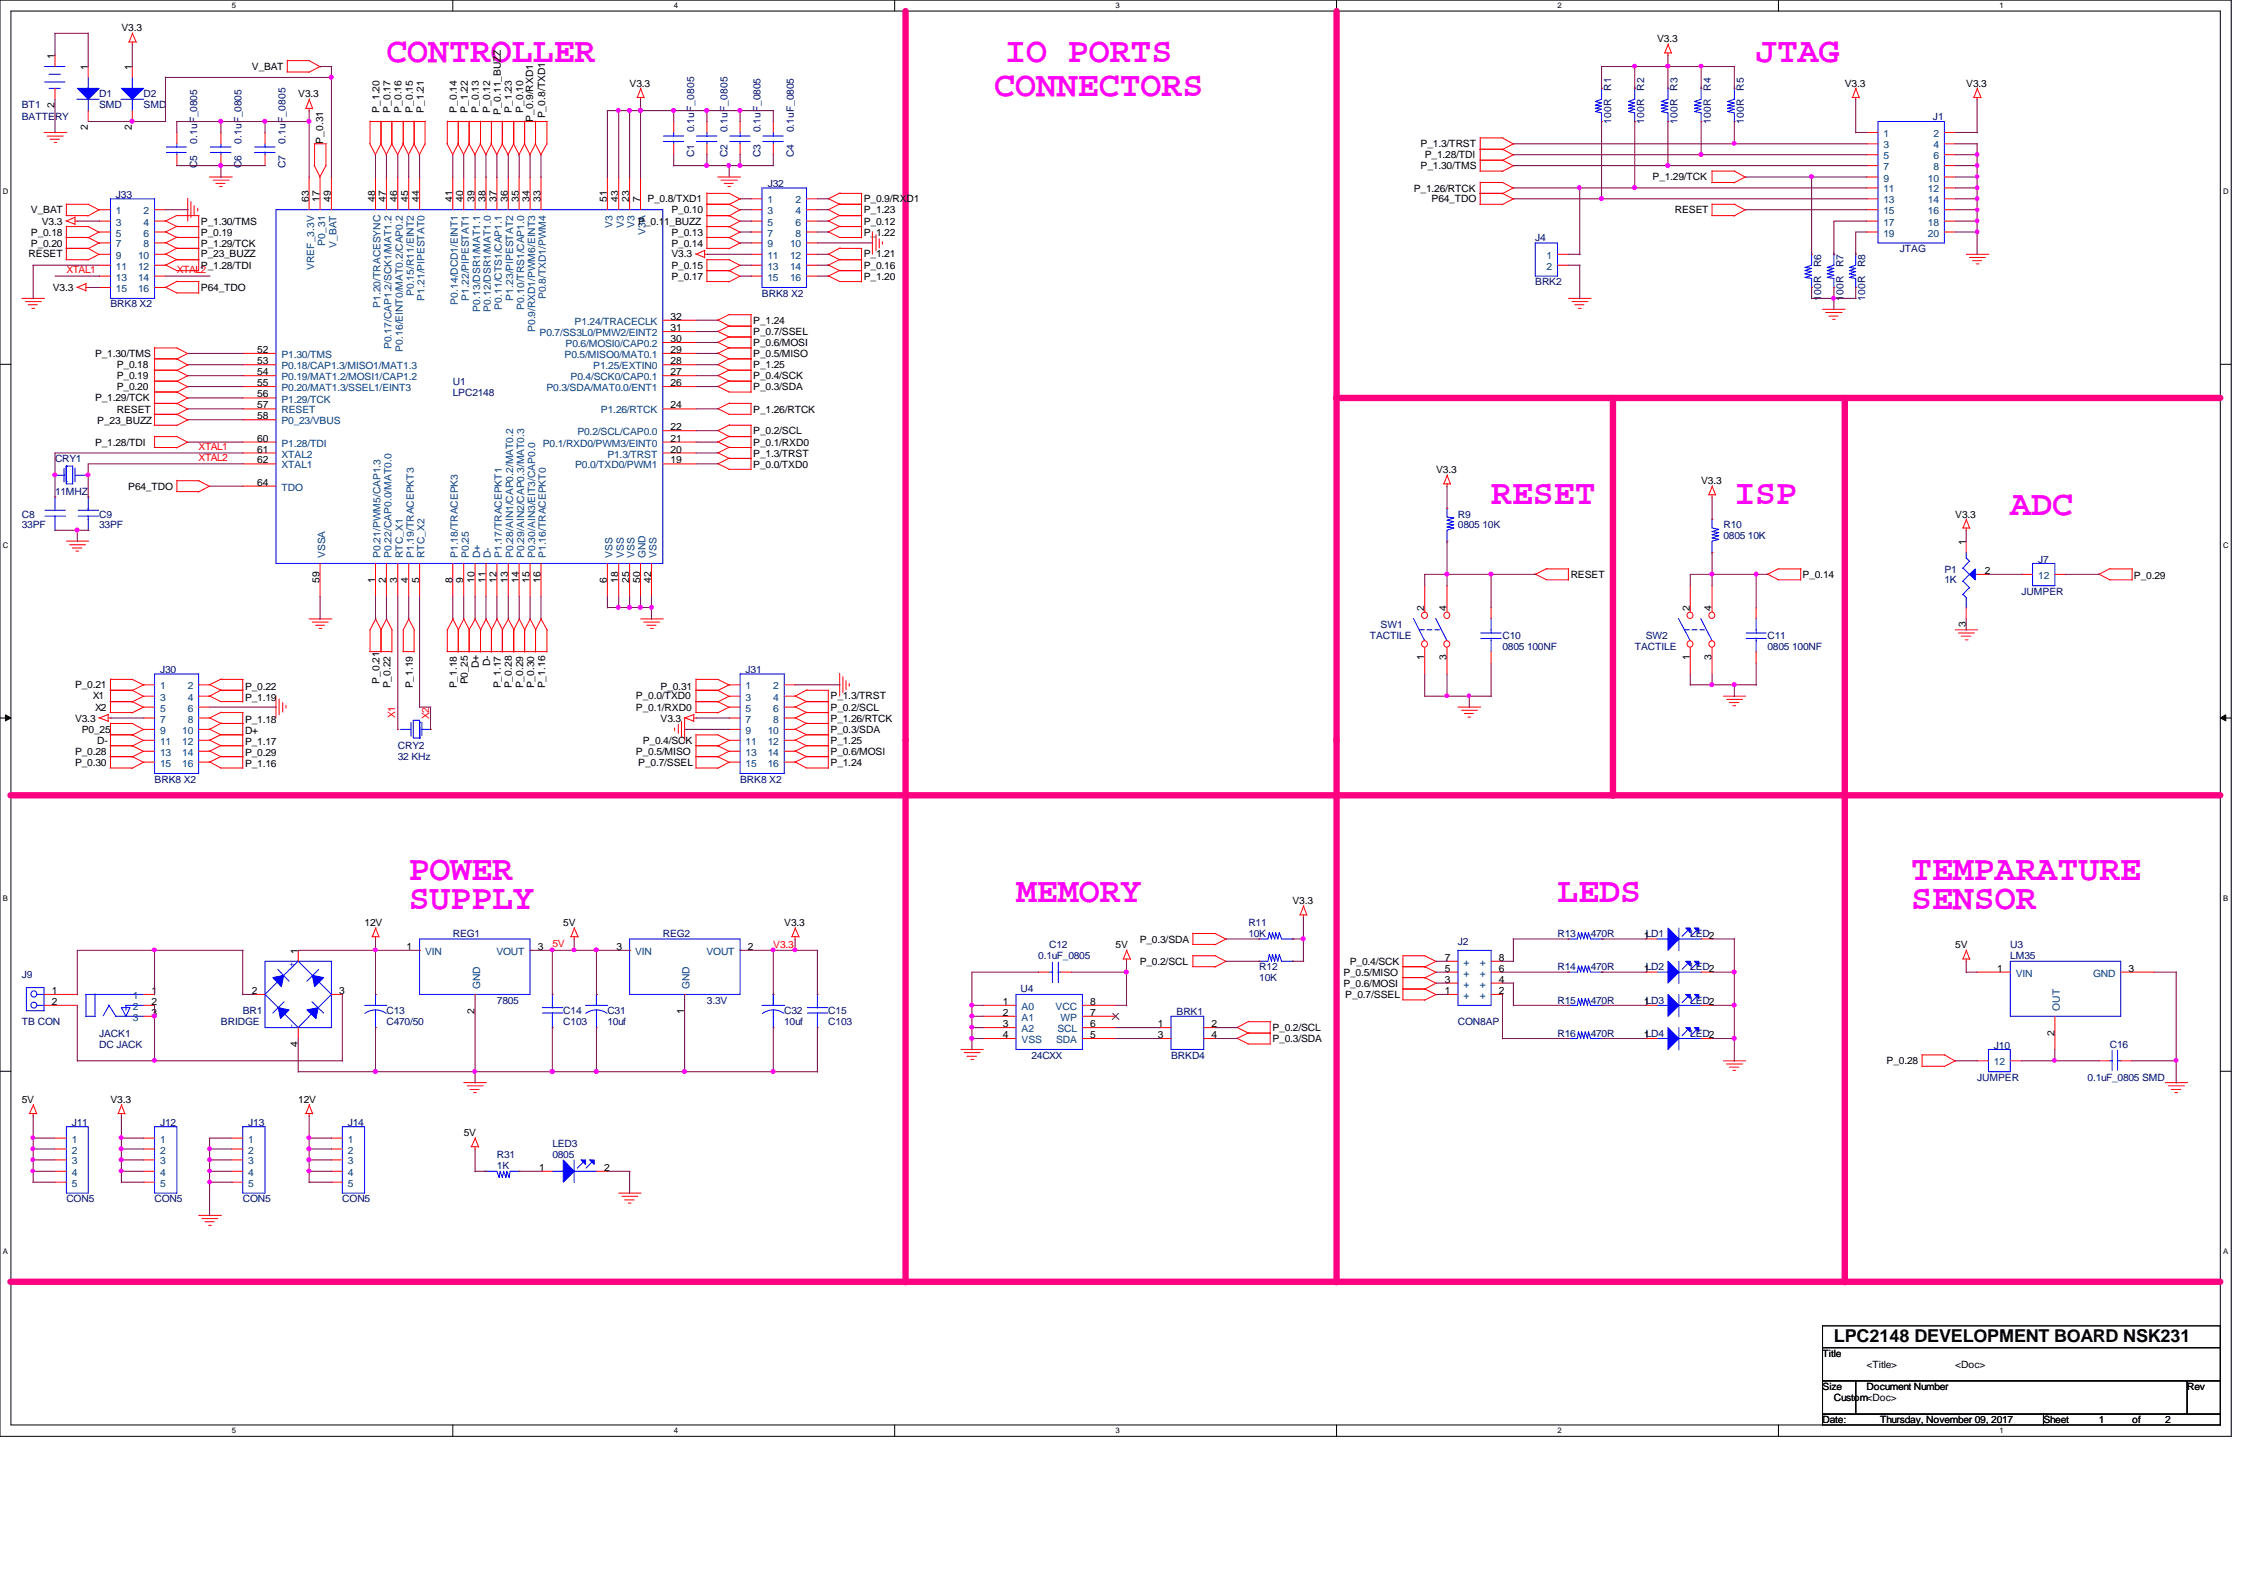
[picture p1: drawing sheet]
<svg xmlns="http://www.w3.org/2000/svg" width="420mm" height="297mm" viewBox="0 0 420 297" stroke-linecap="round" stroke-linejoin="round" font-family="sans-serif">
<defs><g id="words">
<g font-size="6.6" fill="#f0f">
<text x="72" y="11.6">CONTROLLER</text>
<text x="187.2" y="11.6">IO PORTS</text>
<text x="327.1" y="11.6">JTAG</text>
<text x="185.2" y="17.8">CONNECTORS</text>
<text x="277.7" y="93.9">RESET</text>
<text x="323" y="93.9">ISP</text>
<text x="374.4" y="96">ADC</text>
<text x="76.1" y="163.9">POWER</text>
<text x="189.2" y="167.9">MEMORY</text>
<text x="290.1" y="167.9">LEDS</text>
<text x="355.9" y="163.9">TEMPARATURE</text>
<text x="76.1" y="169.2">SUPPLY</text>
<text x="355.9" y="169.2">SENSOR</text>
</g>
<text font-size="3.3" x="341.5" y="250">LPC2148 DEVELOPMENT BOARD NSK231</text>
<g font-size="1.9">
<text x="22.6" y="5.8">V3.3</text>
<text x="10.2" y="11" transform="rotate(-90 10.2 11)">1</text>
<text x="308.6" y="7.9">V3.3</text>
<text x="16.3" y="13" transform="rotate(-90 16.3 13)">1</text>
<text x="24.6" y="13" transform="rotate(-90 24.6 13)">1</text>
<text x="46.9" y="13">V_BAT</text>
<text x="117.3" y="16.1">V3.3</text>
<text x="343.6" y="16.1">V3.3</text>
<text x="366.2" y="16.1">V3.3</text>
<text x="10.2" y="20.1" transform="rotate(-90 10.2 20.1)">2</text>
<text x="55.5" y="18.1">V3.3</text>
<text x="70.7" y="21" transform="rotate(-90 70.7 21)">P_1.20</text>
<text x="72.7" y="21" transform="rotate(-90 72.7 21)">P_0.17</text>
<text x="74.8" y="21" transform="rotate(-90 74.8 21)">P_0.16</text>
<text x="76.9" y="21" transform="rotate(-90 76.9 21)">P_0.15</text>
<text x="78.9" y="21" transform="rotate(-90 78.9 21)">P_1.21</text>
<text x="85.1" y="21" transform="rotate(-90 85.1 21)">P_0.14</text>
<text x="87.1" y="21" transform="rotate(-90 87.1 21)">P_1.22</text>
<text x="89.2" y="21" transform="rotate(-90 89.2 21)">P_0.13</text>
<text x="91.3" y="21" transform="rotate(-90 91.3 21)">P_0.12</text>
<text x="93.3" y="21.4" transform="rotate(-90 93.3 21.4)">P_0.11_BUZZ</text>
<text x="95.3" y="21" transform="rotate(-90 95.3 21)">P_1.23</text>
<text x="97.5" y="21" transform="rotate(-90 97.5 21)">P_0.10</text>
<text x="99.3" y="22.6" transform="rotate(-90 99.3 22.6)">P_0.9/RXD1</text>
<text x="101.5" y="22" transform="rotate(-90 101.5 22)">P_0.8/TXD1</text>
<text x="16.3" y="24.2" transform="rotate(-90 16.3 24.2)">2</text>
<text x="24.6" y="24.2" transform="rotate(-90 24.6 24.2)">2</text>
<text x="60.2" y="26.8" transform="rotate(-90 60.2 26.8)">P_0.31</text>
<text x="264.6" y="27.4">P_1.3/TRST</text>
<text x="265.3" y="29.5">P_1.28/TDI</text>
<text x="263.3" y="35.7">P_1.26/RTCK</text>
<text x="264.6" y="31.5">P_1.30/TMS</text>
<text x="307.8" y="33.6">P_1.29/TCK</text>
<text x="5.8" y="39.7">V_BAT</text>
<text x="7.8" y="41.9">V3.3</text>
<text x="37.4" y="41.9">P_1.30/TMS</text>
<text x="57.5" y="37.6" transform="rotate(-90 57.5 37.6)">63</text>
<text x="59.5" y="37.6" transform="rotate(-90 59.5 37.6)">17</text>
<text x="61.6" y="37.6" transform="rotate(-90 61.6 37.6)">49</text>
<text x="69.8" y="37.6" transform="rotate(-90 69.8 37.6)">48</text>
<text x="71.9" y="37.6" transform="rotate(-90 71.9 37.6)">47</text>
<text x="74" y="37.6" transform="rotate(-90 74 37.6)">46</text>
<text x="76" y="37.6" transform="rotate(-90 76 37.6)">45</text>
<text x="78.1" y="37.6" transform="rotate(-90 78.1 37.6)">44</text>
<text x="84.2" y="37.6" transform="rotate(-90 84.2 37.6)">41</text>
<text x="86.3" y="37.6" transform="rotate(-90 86.3 37.6)">40</text>
<text x="88.4" y="37.6" transform="rotate(-90 88.4 37.6)">39</text>
<text x="90.4" y="37.6" transform="rotate(-90 90.4 37.6)">38</text>
<text x="92.5" y="37.6" transform="rotate(-90 92.5 37.6)">37</text>
<text x="94.6" y="37.6" transform="rotate(-90 94.6 37.6)">36</text>
<text x="96.6" y="37.6" transform="rotate(-90 96.6 37.6)">35</text>
<text x="98.6" y="37.6" transform="rotate(-90 98.6 37.6)">34</text>
<text x="100.7" y="37.6" transform="rotate(-90 100.7 37.6)">33</text>
<text x="113" y="37.6" transform="rotate(-90 113 37.6)">51</text>
<text x="115.1" y="37.6" transform="rotate(-90 115.1 37.6)">43</text>
<text x="117.2" y="37.6" transform="rotate(-90 117.2 37.6)">23</text>
<text x="118.9" y="41.9">P_0.11_BUZZ</text>
<text x="119.2" y="37.6" transform="rotate(-90 119.2 37.6)">7</text>
<text x="120.6" y="37.7">P_0.8/TXD1</text>
<text x="125.1" y="39.7">P_0.10</text>
<text x="160.9" y="39.7">P_1.23</text>
<text x="160.9" y="41.9">P_0.12</text>
<text x="160.9" y="37.7">P_0.9/RXD1</text>
<text x="266.6" y="37.7">P64_TDO</text>
<text x="311.9" y="39.7">RESET</text>
<text x="5.3" y="47.9">RESET</text>
<text x="5.8" y="43.9">P_0.18</text>
<text x="5.8" y="45.9">P_0.20</text>
<text x="37.4" y="47.9">P_23_BUZZ</text>
<text x="37.4" y="43.9">P_0.19</text>
<text x="37.4" y="45.9">P_1.29/TCK</text>
<text x="125.1" y="47.9">V3.3</text>
<text x="125.1" y="43.9">P_0.13</text>
<text x="125.1" y="45.9">P_0.14</text>
<text x="160.9" y="47.9">P_1.21</text>
<text x="160.9" y="43.9">P_1.22</text>
<text x="37.4" y="50.1">P_1.28/TDI</text>
<text x="125.1" y="50.1">P_0.15</text>
<text x="125.1" y="52.1">P_0.17</text>
<text x="160.9" y="52.1">P_1.20</text>
<text x="160.9" y="50.1">P_0.16</text>
<text x="9.8" y="54.1">V3.3</text>
<text x="37.4" y="54.1">P64_TDO</text>
<text x="124.9" y="59.5">32</text>
<text x="47.9" y="65.7">52</text>
<text x="124.9" y="65.7">29</text>
<text x="124.9" y="63.7">30</text>
<text x="124.9" y="61.7">31</text>
<text x="140.3" y="60.3">P_1.24</text>
<text x="140.3" y="62.4">P_0.7/SSEL</text>
<text x="140.3" y="64.5">P_0.6/MOSI</text>
<text x="17.7" y="66.5">P_1.30/TMS</text>
<text x="21.8" y="68.5">P_0.18</text>
<text x="21.8" y="70.6">P_0.19</text>
<text x="47.9" y="67.8">53</text>
<text x="47.9" y="69.9">54</text>
<text x="47.9" y="71.9">55</text>
<text x="124.9" y="71.9">26</text>
<text x="124.9" y="69.9">27</text>
<text x="124.9" y="67.8">28</text>
<text x="140.3" y="66.5">P_0.5/MISO</text>
<text x="140.3" y="68.5">P_1.25</text>
<text x="140.3" y="70.6">P_0.4/SCK</text>
<text x="17.7" y="74.7">P_1.29/TCK</text>
<text x="21.8" y="72.7">P_0.20</text>
<text x="21.8" y="76.8">RESET</text>
<text x="47.9" y="74">56</text>
<text x="47.9" y="76.1">57</text>
<text x="124.9" y="76.1">24</text>
<text x="140.3" y="72.7">P_0.3/SDA</text>
<text x="140.3" y="76.8">P_1.26/RTCK</text>
<text x="17.7" y="83">P_1.28/TDI</text>
<text x="18.1" y="79">P_23_BUZZ</text>
<text x="47.9" y="78.1">58</text>
<text x="47.9" y="82.2">60</text>
<text x="124.9" y="82.2">21</text>
<text x="124.9" y="80.1">22</text>
<text x="140.3" y="80.9">P_0.2/SCL</text>
<text x="140.3" y="83">P_0.1/RXD0</text>
<text x="47.9" y="84.3">61</text>
<text x="47.9" y="86.3">62</text>
<text x="124.9" y="86.3">19</text>
<text x="124.9" y="84.3">20</text>
<text x="140.3" y="85">P_1.3/TRST</text>
<text x="140.3" y="87.1">P_0.0/TXD0</text>
<text x="267.5" y="88.1">V3.3</text>
<text x="23.9" y="91.2">P64_TDO</text>
<text x="47.9" y="90.5">64</text>
<text x="316.8" y="90.2">V3.3</text>
<text x="364.2" y="96.4">V3.3</text>
<text x="366.1" y="101.5" transform="rotate(-90 366.1 101.5)">1</text>
<text x="292.5" y="107.6">RESET</text>
<text x="335.7" y="107.6">P_0.14</text>
<text x="369.7" y="106.9">2</text>
<text x="397.4" y="107.9">P_0.29</text>
<text x="59.5" y="108.6" transform="rotate(-90 59.5 108.6)">59</text>
<text x="69.8" y="108.6" transform="rotate(-90 69.8 108.6)">1</text>
<text x="71.9" y="108.6" transform="rotate(-90 71.9 108.6)">2</text>
<text x="74" y="108.6" transform="rotate(-90 74 108.6)">3</text>
<text x="76" y="108.6" transform="rotate(-90 76 108.6)">4</text>
<text x="78.1" y="108.6" transform="rotate(-90 78.1 108.6)">5</text>
<text x="84.2" y="108.6" transform="rotate(-90 84.2 108.6)">8</text>
<text x="86.3" y="108.6" transform="rotate(-90 86.3 108.6)">9</text>
<text x="88.4" y="108.6" transform="rotate(-90 88.4 108.6)">10</text>
<text x="90.4" y="108.6" transform="rotate(-90 90.4 108.6)">11</text>
<text x="92.5" y="108.6" transform="rotate(-90 92.5 108.6)">12</text>
<text x="94.6" y="108.6" transform="rotate(-90 94.6 108.6)">13</text>
<text x="96.6" y="108.6" transform="rotate(-90 96.6 108.6)">14</text>
<text x="98.6" y="108.6" transform="rotate(-90 98.6 108.6)">15</text>
<text x="100.7" y="108.6" transform="rotate(-90 100.7 108.6)">16</text>
<text x="113" y="108.6" transform="rotate(-90 113 108.6)">6</text>
<text x="115.1" y="108.6" transform="rotate(-90 115.1 108.6)">18</text>
<text x="117.2" y="108.6" transform="rotate(-90 117.2 108.6)">25</text>
<text x="119.2" y="108.6" transform="rotate(-90 119.2 108.6)">50</text>
<text x="121.2" y="108.6" transform="rotate(-90 121.2 108.6)">42</text>
<text x="265.3" y="113.8" transform="rotate(-90 265.3 113.8)">2</text>
<text x="269.4" y="113.8" transform="rotate(-90 269.4 113.8)">4</text>
<text x="314.7" y="113.8" transform="rotate(-90 314.7 113.8)">2</text>
<text x="318.8" y="113.8" transform="rotate(-90 318.8 113.8)">4</text>
<text x="366.1" y="116.8" transform="rotate(-90 366.1 116.8)">3</text>
<text x="89.2" y="124.5" transform="rotate(-90 89.2 124.5)">D+</text>
<text x="91.3" y="124.1" transform="rotate(-90 91.3 124.1)">D-</text>
<text x="265.3" y="123" transform="rotate(-90 265.3 123)">1</text>
<text x="269.4" y="123" transform="rotate(-90 269.4 123)">3</text>
<text x="314.7" y="123" transform="rotate(-90 314.7 123)">1</text>
<text x="318.8" y="123" transform="rotate(-90 318.8 123)">3</text>
<text x="14" y="128.2">P_0.21</text>
<text x="17.3" y="130.2">X1</text>
<text x="45.6" y="130.5">P_1.19</text>
<text x="45.6" y="128.5">P_0.22</text>
<text x="70.7" y="127.4" transform="rotate(-90 70.7 127.4)">P_0.21</text>
<text x="72.7" y="128.2" transform="rotate(-90 72.7 128.2)">P_0.22</text>
<text x="76.9" y="128.2" transform="rotate(-90 76.9 128.2)">P_1.19</text>
<text x="85.1" y="128.2" transform="rotate(-90 85.1 128.2)">P_1.18</text>
<text x="87.1" y="127.4" transform="rotate(-90 87.1 127.4)">P0_25</text>
<text x="93.3" y="128.2" transform="rotate(-90 93.3 128.2)">P_1.17</text>
<text x="95.3" y="128.2" transform="rotate(-90 95.3 128.2)">P_0.28</text>
<text x="97.5" y="128.2" transform="rotate(-90 97.5 128.2)">P_0.29</text>
<text x="99.5" y="128.2" transform="rotate(-90 99.5 128.2)">P_0.30</text>
<text x="101.5" y="128.2" transform="rotate(-90 101.5 128.2)">P_1.16</text>
<text x="118.4" y="130.2">P_0.0/TXD0</text>
<text x="123" y="128.5">P_0.31</text>
<text x="154.7" y="130.2">P_1.3/TRST</text>
<text x="14" y="134.4">V3.3</text>
<text x="15.2" y="136.4">P0_25</text>
<text x="17.7" y="132.4">X2</text>
<text x="45.6" y="134.6">P_1.18</text>
<text x="45.6" y="136.7">D+</text>
<text x="118.4" y="132.4">P_0.1/RXD0</text>
<text x="123" y="134.4">V3.3</text>
<text x="154.7" y="136.4">P_0.3/SDA</text>
<text x="154.7" y="134.4">P_1.26/RTCK</text>
<text x="154.7" y="132.4">P_0.2/SCL</text>
<text x="14" y="142.6">P_0.30</text>
<text x="14" y="140.6">P_0.28</text>
<text x="18.1" y="138.5">D-</text>
<text x="45.6" y="142.9">P_1.16</text>
<text x="45.6" y="138.7">P_1.17</text>
<text x="45.6" y="140.7">P_0.29</text>
<text x="118.4" y="140.6">P_0.5/MISO</text>
<text x="118.9" y="142.6">P_0.7/SSEL</text>
<text x="119.7" y="138.5">P_0.4/SCK</text>
<text x="154.7" y="140.6">P_0.6/MOSI</text>
<text x="154.7" y="138.5">P_1.25</text>
<text x="154.7" y="142.6">P_1.24</text>
<text x="67.9" y="172.5">12V</text>
<text x="104.9" y="172.5">5V</text>
<text x="146" y="172.5">V3.3</text>
<text x="240.7" y="168.3">V3.3</text>
<text x="55.5" y="177.6" transform="rotate(-90 55.5 177.6)">1</text>
<text x="75.7" y="176.9">1</text>
<text x="100.2" y="176.9">3</text>
<text x="114.8" y="176.9">3</text>
<text x="139.3" y="176.9">2</text>
<text x="207.8" y="176.6">5V</text>
<text x="212.3" y="175.5">P_0.3/SDA</text>
<text x="212.3" y="179.7">P_0.2/SCL</text>
<text x="251.4" y="179.7">P_0.4/SCK</text>
<text x="269.1" y="178.9">7</text>
<text x="279.1" y="178.9">8</text>
<text x="306.2" y="174.8">1LD1</text>
<text x="364.2" y="176.6">5V</text>
<text x="9.7" y="185.1">1</text>
<text x="28.2" y="185.1">1</text>
<text x="46.9" y="185.1">2</text>
<text x="63.2" y="185.1">3</text>
<text x="250.2" y="181.7">P_0.5/MISO</text>
<text x="250.2" y="183.8">P_0.6/MOSI</text>
<text x="250.5" y="185.9">P_0.7/SSEL</text>
<text x="269.1" y="185.1">1</text>
<text x="269.1" y="183">3</text>
<text x="269.1" y="181">5</text>
<text x="279.1" y="185.1">2</text>
<text x="279.1" y="183">4</text>
<text x="279.1" y="181">6</text>
<text x="306.2" y="181">1LD2</text>
<text x="371.9" y="181">1</text>
<text x="396.4" y="181">3</text>
<text x="9.7" y="187.1">2</text>
<text x="28.2" y="187.1">2</text>
<text x="28.2" y="189.2">3</text>
<text x="88.4" y="188.8" transform="rotate(-90 88.4 188.8)">2</text>
<text x="127.4" y="188.8" transform="rotate(-90 127.4 188.8)">1</text>
<text x="186.8" y="187.1">1</text>
<text x="186.8" y="189.2">2</text>
<text x="186.8" y="191.3">3</text>
<text x="203" y="191.3">6</text>
<text x="203" y="189.2">7</text>
<text x="203" y="187.1">8</text>
<text x="215.6" y="191.3">1</text>
<text x="225.6" y="191.3">2</text>
<text x="237" y="192">P_0.2/SCL</text>
<text x="306.2" y="187.1">1LD3</text>
<text x="55.5" y="195" transform="rotate(-90 55.5 195)">4</text>
<text x="186.8" y="193.3">4</text>
<text x="203" y="193.3">5</text>
<text x="215.6" y="193.3">3</text>
<text x="225.6" y="193.3">4</text>
<text x="237" y="194.1">P_0.3/SDA</text>
<text x="306.2" y="193.3">1LD4</text>
<text x="382.6" y="192.9" transform="rotate(-90 382.6 192.9)">2</text>
<text x="351.4" y="198.1">P_0.28</text>
<text x="4.1" y="205.3">5V</text>
<text x="20.6" y="205.3">V3.3</text>
<text x="55.5" y="205.3">12V</text>
<text x="86.4" y="211.5">5V</text>
<text x="100.4" y="218">1</text>
<text x="112.5" y="218">2</text>
<text x="339.4" y="252.7">Title</text>
<text x="347.6" y="254.8">&lt;Title&gt;</text>
<text x="364.2" y="254.8">&lt;Doc&gt;</text>
<text x="339.4" y="258.9">Size</text>
<text x="341.5" y="261">Custom&lt;Doc&gt;</text>
<text x="341.5" y="261">Custom</text>
<text x="347.6" y="258.9">Document Number</text>
<text x="407.3" y="258.9">Rev</text>
<text x="339.4" y="265">Date:</text>
<text x="350.2" y="265">Thursday, November 09, 2017</text>
<text x="380.6" y="265">Sheet</text>
<text x="390.9" y="265">1</text>
<text x="397.1" y="265">of</text>
<text x="403.3" y="265">2</text>
</g>
<g font-size="1.9" fill="#000080">
<text x="300.1" y="16.9" transform="rotate(-90 300.1 16.9)">R1</text>
<text x="306.2" y="16.9" transform="rotate(-90 306.2 16.9)">R2</text>
<text x="312.4" y="16.9" transform="rotate(-90 312.4 16.9)">R3</text>
<text x="318.6" y="16.9" transform="rotate(-90 318.6 16.9)">R4</text>
<text x="324.8" y="16.9" transform="rotate(-90 324.8 16.9)">R5</text>
<text x="4.1" y="20.2">BT1</text>
<text x="4.1" y="22.3">BATTERY</text>
<text x="18.5" y="18.1">D1</text>
<text x="18.5" y="20.2">SMD</text>
<text x="26.8" y="18.1">D2</text>
<text x="26.8" y="20.2">SMD</text>
<text x="300.1" y="23.1" transform="rotate(-90 300.1 23.1)">100R</text>
<text x="306.2" y="23.1" transform="rotate(-90 306.2 23.1)">100R</text>
<text x="312.4" y="23.1" transform="rotate(-90 312.4 23.1)">100R</text>
<text x="318.6" y="23.1" transform="rotate(-90 318.6 23.1)">100R</text>
<text x="324.8" y="23.1" transform="rotate(-90 324.8 23.1)">100R</text>
<text x="360" y="22.3">J1</text>
<text x="36.7" y="26.8" transform="rotate(-90 36.7 26.8)">0.1uF_0805</text>
<text x="45" y="26.8" transform="rotate(-90 45 26.8)">0.1uF_0805</text>
<text x="53.2" y="26.8" transform="rotate(-90 53.2 26.8)">0.1uF_0805</text>
<text x="129.3" y="29.2" transform="rotate(-90 129.3 29.2)">C1</text>
<text x="129.3" y="24.7" transform="rotate(-90 129.3 24.7)">0.1uF_0805</text>
<text x="135.5" y="29.2" transform="rotate(-90 135.5 29.2)">C2</text>
<text x="135.5" y="24.7" transform="rotate(-90 135.5 24.7)">0.1uF_0805</text>
<text x="141.6" y="29.2" transform="rotate(-90 141.6 29.2)">C3</text>
<text x="141.6" y="24.7" transform="rotate(-90 141.6 24.7)">0.1uF_0805</text>
<text x="147.8" y="29.2" transform="rotate(-90 147.8 29.2)">C4</text>
<text x="147.8" y="24.7" transform="rotate(-90 147.8 24.7)">0.1uF_0805</text>
<text x="36.7" y="31.3" transform="rotate(-90 36.7 31.3)">C5</text>
<text x="45" y="31.3" transform="rotate(-90 45 31.3)">C6</text>
<text x="53.2" y="31.3" transform="rotate(-90 53.2 31.3)">C7</text>
<text x="143" y="34.8">J32</text>
<text x="21.6" y="36.9">J33</text>
<text x="285.9" y="44.9">J4</text>
<text x="353.8" y="46.9">JTAG</text>
<text x="285.9" y="53.1">BRK2</text>
<text x="339.2" y="49.8" transform="rotate(-90 339.2 49.8)">R6</text>
<text x="343.3" y="49.8" transform="rotate(-90 343.3 49.8)">R7</text>
<text x="347.4" y="49.8" transform="rotate(-90 347.4 49.8)">R8</text>
<text x="20.6" y="57.3">BRK8 X2</text>
<text x="141.9" y="55.2">BRK8 X2</text>
<text x="339.2" y="56" transform="rotate(-90 339.2 56)">100R</text>
<text x="343.3" y="56" transform="rotate(-90 343.3 56)">100R</text>
<text x="347.4" y="56" transform="rotate(-90 347.4 56)">100R</text>
<text x="84.3" y="71.7">U1</text>
<text x="84.3" y="73.7">LPC2148</text>
<text x="10.2" y="86">CRY1</text>
<text x="10.2" y="92.2">11MHZ</text>
<text x="4.1" y="96.4">C8</text>
<text x="4.1" y="98.4">33PF</text>
<text x="18.5" y="96.4">C9</text>
<text x="18.5" y="98.4">33PF</text>
<text x="271.5" y="96.4">R9</text>
<text x="271.5" y="98.4">0805 10K</text>
<text x="321" y="98.4">R10</text>
<text x="321" y="100.4">0805 10K</text>
<text x="362.1" y="106.6">P1</text>
<text x="379.6" y="104.8">J7</text>
<text x="362.1" y="108.7">1K</text>
<text x="376.5" y="110.8">JUMPER</text>
<text x="255.1" y="119">TACTILE</text>
<text x="257.1" y="117">SW1</text>
<text x="279.8" y="119">C10</text>
<text x="306.5" y="119">SW2</text>
<text x="329.2" y="119">C11</text>
<text x="29.8" y="125.3">J30</text>
<text x="138.9" y="125.3">J31</text>
<text x="279.8" y="121">0805 100NF</text>
<text x="304.5" y="121">TACTILE</text>
<text x="329.2" y="121">0805 100NF</text>
<text x="74.1" y="139.6">CRY2</text>
<text x="74.1" y="141.6">32 KHz</text>
<text x="28.8" y="145.7">BRK8 X2</text>
<text x="137.8" y="145.7">BRK8 X2</text>
<text x="232.5" y="172.5">R11</text>
<text x="84.3" y="174.5">REG1</text>
<text x="123.4" y="174.5">REG2</text>
<text x="193.4" y="178.7">0.1uF_0805</text>
<text x="195.4" y="176.6">C12</text>
<text x="232.5" y="174.5">10K</text>
<text x="271.5" y="176">J2</text>
<text x="290.1" y="174.5">R13</text>
<text x="296.2" y="174.5">470R</text>
<text x="314.8" y="174.5">LED2</text>
<text x="374.4" y="176.6">U3</text>
<text x="374.4" y="178.7">LM35</text>
<text x="4.1" y="182.1">J9</text>
<text x="190.1" y="184.8">U4</text>
<text x="234.5" y="180.7">R12</text>
<text x="234.5" y="182.7">10K</text>
<text x="290.1" y="180.7">R14</text>
<text x="296.2" y="180.7">470R</text>
<text x="314.8" y="180.7">LED2</text>
<text x="4.1" y="191">TB CON</text>
<text x="41.1" y="191">BRIDGE</text>
<text x="45.2" y="188.9">BR1</text>
<text x="72" y="188.9">C13</text>
<text x="72" y="191">C470/50</text>
<text x="92.5" y="186.9">7805</text>
<text x="104.9" y="188.9">C14</text>
<text x="104.9" y="191">C103</text>
<text x="113.1" y="188.9">C31</text>
<text x="113.1" y="191">10uf</text>
<text x="131.7" y="186.9">3.3V</text>
<text x="146" y="188.9">C32</text>
<text x="146" y="191">10uf</text>
<text x="154.3" y="188.9">C15</text>
<text x="154.3" y="191">C103</text>
<text x="219.1" y="189.1">BRK1</text>
<text x="271.5" y="191">CON8AP</text>
<text x="290.1" y="186.9">R15</text>
<text x="296.2" y="186.9">470R</text>
<text x="314.8" y="186.9">LED2</text>
<text x="18.5" y="193.1">JACK1</text>
<text x="18.5" y="195.1">DC JACK</text>
<text x="192.1" y="197.1">24CXX</text>
<text x="218.1" y="197.1">BRKD4</text>
<text x="290.1" y="193.1">R16</text>
<text x="296.2" y="193.1">470R</text>
<text x="314.8" y="193.1">LED2</text>
<text x="371.3" y="195.3">J10</text>
<text x="392.9" y="195.1">C16</text>
<text x="368.2" y="201.3">JUMPER</text>
<text x="388.8" y="201.3">0.1uF_0805 SMD</text>
<text x="13.4" y="209.7">J11</text>
<text x="29.8" y="209.7">J12</text>
<text x="46.2" y="209.7">J13</text>
<text x="64.8" y="209.7">J14</text>
<text x="92.5" y="215.7">R31</text>
<text x="102.9" y="213.6">LED3</text>
<text x="102.9" y="215.7">0805</text>
<text x="92.5" y="217.7">1K</text>
<text x="12.4" y="223.9">CON5</text>
<text x="28.8" y="223.9">CON5</text>
<text x="45.2" y="223.9">CON5</text>
<text x="63.8" y="223.9">CON5</text>
</g>
<g font-size="1.9" fill="#004080">
<text x="350.8" y="25.5">1</text>
<text x="350.8" y="27.6">3</text>
<text x="350.8" y="29.7">5</text>
<text x="360.1" y="25.5">2</text>
<text x="360.1" y="27.6">4</text>
<text x="360.1" y="29.7">6</text>
<text x="350.8" y="31.7">7</text>
<text x="350.8" y="33.8">9</text>
<text x="350.8" y="35.8">11</text>
<text x="359.1" y="33.8">10</text>
<text x="359.1" y="35.8">12</text>
<text x="360.1" y="31.7">8</text>
<text x="21.6" y="39.9">1</text>
<text x="26.8" y="39.9">2</text>
<text x="142.9" y="37.9">1</text>
<text x="142.9" y="39.9">3</text>
<text x="148.2" y="37.9">2</text>
<text x="148.2" y="39.9">4</text>
<text x="350.8" y="37.9">13</text>
<text x="350.8" y="39.9">15</text>
<text x="359.1" y="37.9">14</text>
<text x="359.1" y="39.9">16</text>
<text x="21.6" y="42">3</text>
<text x="21.6" y="44.1">5</text>
<text x="21.6" y="46.1">7</text>
<text x="26.8" y="42">4</text>
<text x="26.8" y="44.1">6</text>
<text x="26.8" y="46.1">8</text>
<text x="60.5" y="45.7" transform="rotate(-90 60.5 45.7)">P0_31</text>
<text x="62.7" y="46.2" transform="rotate(-90 62.7 46.2)">V_BAT</text>
<text x="114" y="42.4" transform="rotate(-90 114 42.4)">V3</text>
<text x="116.2" y="42.4" transform="rotate(-90 116.2 42.4)">V3</text>
<text x="118.2" y="42.4" transform="rotate(-90 118.2 42.4)">V3</text>
<text x="120.2" y="43.7" transform="rotate(-90 120.2 43.7)">V3A</text>
<text x="142.9" y="42">5</text>
<text x="142.9" y="44.1">7</text>
<text x="142.9" y="46.1">9</text>
<text x="147.2" y="46.1">10</text>
<text x="148.2" y="42">6</text>
<text x="148.2" y="44.1">8</text>
<text x="350.8" y="42">17</text>
<text x="350.8" y="44.1">19</text>
<text x="359.1" y="42">18</text>
<text x="359.1" y="44.1">20</text>
<text x="21.6" y="48.2">9</text>
<text x="21.6" y="50.2">11</text>
<text x="21.6" y="52.3">13</text>
<text x="25.7" y="48.2">10</text>
<text x="25.7" y="50.2">12</text>
<text x="25.7" y="52.3">14</text>
<text x="58.5" y="50.2" transform="rotate(-90 58.5 50.2)">VREF_3.3V</text>
<text x="142.9" y="48.2">11</text>
<text x="142.9" y="50.2">13</text>
<text x="142.9" y="52.3">15</text>
<text x="147.2" y="48.2">12</text>
<text x="147.2" y="50.2">14</text>
<text x="147.2" y="52.3">16</text>
<text x="288" y="48.2">1</text>
<text x="288" y="50.2">2</text>
<text x="21.6" y="54.4">15</text>
<text x="25.7" y="54.4">16</text>
<text x="70.9" y="57.3" transform="rotate(-90 70.9 57.3)">P1.20/TRACESYNC</text>
<text x="77" y="55.1" transform="rotate(-90 77 55.1)">P0.15/R11/EINT2</text>
<text x="79.1" y="56" transform="rotate(-90 79.1 56)">P1.21/PIPESTAT0</text>
<text x="85.3" y="56.8" transform="rotate(-90 85.3 56.8)">P0.14/DCD1/EINT1</text>
<text x="87.3" y="56" transform="rotate(-90 87.3 56)">P1.22/PIPESTAT1</text>
<text x="89.4" y="58" transform="rotate(-90 89.4 58)">P0.13/DSR1/MAT1.1</text>
<text x="91.4" y="58" transform="rotate(-90 91.4 58)">P0.12/DSR1/MAT1.0</text>
<text x="93.5" y="57.7" transform="rotate(-90 93.5 57.7)">P0.11/CTS1/CAP1.1</text>
<text x="95.6" y="56" transform="rotate(-90 95.6 56)">P1.23/PIPESTAT2</text>
<text x="97.6" y="57.7" transform="rotate(-90 97.6 57.7)">P0.10/TRS1/CAP1.0</text>
<text x="101.7" y="55.7" transform="rotate(-90 101.7 55.7)">P0.8/TXD1/PWM4</text>
<text x="72.9" y="65.1" transform="rotate(-90 72.9 65.1)">P0.17/CAP1.2/SCK1/MAT1.2</text>
<text x="75" y="65.5" transform="rotate(-90 75 65.5)">P0.16/EINT0/MAT0.2/CAP0.2</text>
<text x="99.7" y="61.8" transform="rotate(-90 99.7 61.8)">P0.9/RXD1/PWM6/EINT3</text>
<text x="100.5" y="62.6">P0.7/SS3L0/PMW2/EINT2</text>
<text x="105.3" y="64.6">P0.6/MOSI0/CAP0.2</text>
<text x="107" y="60.5">P1.24/TRACECLK</text>
<text x="52.4" y="66.7">P1.30/TMS</text>
<text x="52.4" y="68.8">P0.18/CAP1.3/MISO1/MAT1.3</text>
<text x="52.4" y="70.8">P0.19/MAT1.2/MOSI1/CAP1.2</text>
<text x="105.2" y="66.7">P0.5/MISO0/MAT0.1</text>
<text x="106.3" y="70.8">P0.4/SCK0/CAP0.1</text>
<text x="110.5" y="68.8">P1.25/EXTIN0</text>
<text x="52.4" y="72.8">P0.20/MAT1.3/SSEL1/EINT3</text>
<text x="52.4" y="75">P1.29/TCK</text>
<text x="52.4" y="77">RESET</text>
<text x="101.8" y="72.8">P0.3/SDA/MAT0.0/ENT1</text>
<text x="111.9" y="77">P1.26/RTCK</text>
<text x="52.4" y="79">P0_23/VBUS</text>
<text x="52.4" y="83.2">P1.28/TDI</text>
<text x="101.1" y="83.2">P0.1/RXD0/PWM3/EINT0</text>
<text x="107.5" y="81.1">P0.2/SCL/CAP0.0</text>
<text x="52.4" y="85.2">XTAL2</text>
<text x="52.4" y="87.2">XTAL1</text>
<text x="107.1" y="87.2">P0.0/TXD0/PWM1</text>
<text x="113.1" y="85.2">P1.3/TRST</text>
<text x="52.4" y="91.4">TDO</text>
<text x="60.5" y="103.9" transform="rotate(-90 60.5 103.9)">VSSA</text>
<text x="70.9" y="103.9" transform="rotate(-90 70.9 103.9)">P0.21/PWM5/CAP1.3</text>
<text x="72.9" y="103.9" transform="rotate(-90 72.9 103.9)">P0.22/CAP0.0/MAT0.0</text>
<text x="75" y="103.9" transform="rotate(-90 75 103.9)">RTC_X1</text>
<text x="77" y="103.9" transform="rotate(-90 77 103.9)">P1.19/TRACEPKT3</text>
<text x="79.1" y="103.9" transform="rotate(-90 79.1 103.9)">RTC_X2</text>
<text x="85.3" y="103.9" transform="rotate(-90 85.3 103.9)">P1.18/TRACEPK3</text>
<text x="87.3" y="103.9" transform="rotate(-90 87.3 103.9)">P0.25</text>
<text x="89.4" y="103.9" transform="rotate(-90 89.4 103.9)">D+</text>
<text x="91.4" y="103.9" transform="rotate(-90 91.4 103.9)">D-</text>
<text x="93.5" y="103.9" transform="rotate(-90 93.5 103.9)">P1.17/TRACEPKT1</text>
<text x="95.6" y="103.9" transform="rotate(-90 95.6 103.9)">P0.28/AIN1/CAP0.2/MAT0.2</text>
<text x="97.6" y="103.9" transform="rotate(-90 97.6 103.9)">P0.29/AIN2/CAP0.3/MAT0.3</text>
<text x="99.7" y="103.9" transform="rotate(-90 99.7 103.9)">P0.30/AIN3/EIT3/CAP0.0</text>
<text x="101.7" y="103.9" transform="rotate(-90 101.7 103.9)">P1.16/TRACEPKT0</text>
<text x="114" y="103.9" transform="rotate(-90 114 103.9)">VSS</text>
<text x="116.2" y="103.9" transform="rotate(-90 116.2 103.9)">VSS</text>
<text x="118.2" y="103.9" transform="rotate(-90 118.2 103.9)">VSS</text>
<text x="120.2" y="103.9" transform="rotate(-90 120.2 103.9)">GND</text>
<text x="122.3" y="103.9" transform="rotate(-90 122.3 103.9)">VSS</text>
<text x="379.6" y="107.8">12</text>
<text x="29.8" y="128.4">1</text>
<text x="29.8" y="130.5">3</text>
<text x="35" y="128.4">2</text>
<text x="35" y="130.5">4</text>
<text x="138.9" y="128.4">1</text>
<text x="138.9" y="130.5">3</text>
<text x="144" y="128.4">2</text>
<text x="144" y="130.5">4</text>
<text x="29.8" y="132.5">5</text>
<text x="29.8" y="134.6">7</text>
<text x="29.8" y="136.7">9</text>
<text x="34" y="136.7">10</text>
<text x="35" y="132.5">6</text>
<text x="35" y="134.6">8</text>
<text x="138.9" y="132.5">5</text>
<text x="138.9" y="134.6">7</text>
<text x="138.9" y="136.7">9</text>
<text x="143" y="136.7">10</text>
<text x="144" y="132.5">6</text>
<text x="144" y="134.6">8</text>
<text x="29.8" y="138.7">11</text>
<text x="29.8" y="140.7">13</text>
<text x="29.8" y="142.8">15</text>
<text x="34" y="138.7">12</text>
<text x="34" y="140.7">14</text>
<text x="34" y="142.8">16</text>
<text x="138.9" y="138.7">11</text>
<text x="138.9" y="140.7">13</text>
<text x="138.9" y="142.8">15</text>
<text x="143" y="138.7">12</text>
<text x="143" y="140.7">14</text>
<text x="143" y="142.8">16</text>
<text x="79.2" y="177.8">VIN</text>
<text x="92.5" y="177.8">VOUT</text>
<text x="118.3" y="177.8">VIN</text>
<text x="131.6" y="177.8">VOUT</text>
<text x="272.5" y="179.9">+</text>
<text x="275.6" y="179.9">+</text>
<text x="89.4" y="184.2" transform="rotate(-90 89.4 184.2)">GND</text>
<text x="128.4" y="184.2" transform="rotate(-90 128.4 184.2)">GND</text>
<text x="272.5" y="183.9">+</text>
<text x="272.5" y="181.9">+</text>
<text x="275.6" y="183.9">+</text>
<text x="275.6" y="181.9">+</text>
<text x="375.4" y="181.9">VIN</text>
<text x="389.8" y="181.9">GND</text>
<text x="24.7" y="186">1</text>
<text x="24.7" y="188.1">2</text>
<text x="24.7" y="190.1">3</text>
<text x="190.2" y="188.1">A0</text>
<text x="190.2" y="190.1">A1</text>
<text x="196.6" y="188.1">VCC</text>
<text x="197.5" y="190.1">WP</text>
<text x="272.5" y="186">+</text>
<text x="275.6" y="186">+</text>
<text x="383.6" y="188.2" transform="rotate(-90 383.6 188.2)">OUT</text>
<text x="190.2" y="192.2">A2</text>
<text x="190.2" y="194.3">VSS</text>
<text x="196.7" y="194.3">SDA</text>
<text x="196.9" y="192.2">SCL</text>
<text x="371.3" y="198.4">12</text>
<text x="13.4" y="212.8">1</text>
<text x="13.4" y="214.8">2</text>
<text x="29.8" y="212.8">1</text>
<text x="29.8" y="214.8">2</text>
<text x="46.2" y="212.8">1</text>
<text x="46.2" y="214.8">2</text>
<text x="64.8" y="212.8">1</text>
<text x="64.8" y="214.8">2</text>
<text x="13.4" y="216.9">3</text>
<text x="13.4" y="219">4</text>
<text x="13.4" y="221">5</text>
<text x="29.8" y="216.9">3</text>
<text x="29.8" y="219">4</text>
<text x="29.8" y="221">5</text>
<text x="46.2" y="216.9">3</text>
<text x="46.2" y="219">4</text>
<text x="46.2" y="221">5</text>
<text x="64.8" y="216.9">3</text>
<text x="64.8" y="219">4</text>
<text x="64.8" y="221">5</text>
</g>
<g font-size="1.9" fill="#f00">
<text x="12.4" y="50.8">XTAL1</text>
<text x="32.9" y="50.8">XTAL2</text>
<text x="37" y="83.8">XTAL1</text>
<text x="37" y="85.9">XTAL2</text>
<text x="73.6" y="133.7" transform="rotate(-90 73.6 133.7)">X1</text>
<text x="79.9" y="134" transform="rotate(-90 79.9 134)">X2</text>
<text x="102.9" y="176.4">5V</text>
<text x="144" y="176.6">V3.3</text>
</g>
<g font-size="1.9" fill="#00f">
<text x="54.9" y="180" transform="rotate(-90 54.9 180)">+</text>
<text x="54.9" y="191.5" transform="rotate(-90 54.9 191.5)">-</text>
</g>
<g font-size="1.4">
<text x="43.2" y="1.6">5</text>
<text x="125.5" y="1.6">4</text>
<text x="207.8" y="1.6">3</text>
<text x="290.1" y="1.6">2</text>
<text x="372.4" y="1.6">1</text>
<text x=".5" y="36.2">D</text>
<text x="414" y="36.2">D</text>
<text x=".5" y="102">C</text>
<text x="414" y="102">C</text>
<text x=".5" y="167.8">B</text>
<text x="414" y="167.8">B</text>
<text x=".5" y="233.6">A</text>
<text x="414" y="233.6">A</text>
<text x="43.2" y="266.9">5</text>
<text x="125.5" y="266.9">4</text>
<text x="207.8" y="266.9">3</text>
<text x="290.1" y="266.9">2</text>
<text x="372.4" y="266.9">1</text>
</g>
</g></defs>
<path d="M0 0h415.5v267.5h-415.5zM2 2.1h411.5v263.3h-411.5z" fill="none" stroke="#000" stroke-width=".19"/>
<g fill="#fff">
<path d="M43.2 .3h.7v1.5h-.7z"/>
<path d="M43.2 265.6h.7v1.6h-.7z"/>
</g>
<path d="M84.3 0v2.1M84.3 265.4v2" fill="none" stroke="#000" stroke-width=".19"/>
<g fill="#fff">
<path d="M125.5 .3h.7v1.5h-.7z"/>
<path d="M125.5 265.6h.7v1.6h-.7z"/>
</g>
<path d="M166.6 0v2.1M166.6 265.4v2" fill="none" stroke="#000" stroke-width=".19"/>
<g fill="#fff">
<path d="M207.8 .3h.6v1.5h-.6z"/>
<path d="M207.8 265.6h.6v1.6h-.6z"/>
</g>
<path d="M248.9 0v2.1M248.9 265.4v2" fill="none" stroke="#000" stroke-width=".19"/>
<g fill="#fff">
<path d="M290.1 .3h.6v1.5h-.6z"/>
<path d="M290.1 265.6h.6v1.6h-.6z"/>
</g>
<path d="M331.2 0v2.1M331.2 265.4v2" fill="none" stroke="#000" stroke-width=".19"/>
<g fill="#fff">
<path d="M372.4 .3h.6v1.5h-.6z"/>
<path d="M372.4 265.6h.6v1.6h-.6z"/>
<path d="M.5 34.9h.9v1.5h-.9z"/>
<path d="M414 34.9h1v1.5h-1z"/>
<path d="M.5 100.7h.9v1.5h-.9z"/>
<path d="M414 100.7h1v1.5h-1z"/>
</g>
<path d="M0 67.8h2M413.5 67.8h2" fill="none" stroke="#000" stroke-width=".19"/>
<g fill="#fff">
<path d="M.5 166.6h.9v1.5h-.9z"/>
<path d="M414 166.6h.9v1.5h-.9z"/>
</g>
<path d="M0 133.7h2M413.5 133.7h2" fill="none" stroke="#000" stroke-width=".19"/>
<path d="M1 133.1l1 .6-1 .5zM413.5 133.7l1-.6v1.1z" fill="#000" stroke="#000" stroke-width=".19"/>
<g fill="#fff">
<path d="M.5 232.4h.9v1.5h-.9z"/>
<path d="M414 232.4h.9v1.5h-.9z"/>
</g>
<path d="M0 199.5h2M413.5 199.5h2M339.4 246.9h74.1v18.5h-74.1zM339.4 251h74.1M339.4 257.2h74.1M345.6 257.2v6.1M407.3 257.2v6.1M339.4 263.3h74.1M380.6 263.3v2.1" fill="none" stroke="#000" stroke-width=".19"/>
<path d="M168.7 2.1v236.7M248.9 2.1v236.7M248.8 74.1h164.7M300.4 74.1v74.1M343.6 74.1v164.7M1.9 148.1h411.6M1.9 238.7h411.6" fill="none" stroke="#ff0080" stroke-width="1.2"/>
<g fill="none" stroke="#f00" stroke-width=".19">
<path d="M10.2 10.3v2.1M10.2 16.5v2M16.4 12.4v2M24 7.8h1.3M24.6 7.8v.5M24.6 12.4v2M24.6 6.2l.8 1.7M24.7 6.1l-.7 1.7M53.4 13.4h4.2M53.5 11.2v2.2M53.5 11.3h4.2M57.6 18.5l.7 1.8"/>
<path d="M57.6 11.3l2.1 1.2M57.7 18.4l-.7 1.8M59.6 12.4l-2.1 1.1M118.6 18.1h1.3M119.3 18.1v.5M119.3 16.5l.7 1.7M119.4 16.4l-.7 1.7M298.3 16.5h.1M304.5 16.5h.1M310 9.8h1.2M310.6 16.5h.1M310.6 9.8v.6"/>
<path d="M310.6 8.2l.7 1.7M310.7 8.2l-.7 1.6M316.8 16.5h.1M323 16.5h.1M344.9 18.1h1.3M345.6 18.1v.5M345.6 16.5l.7 1.7M345.7 16.4l-.7 1.7M367.5 18.1h1.4M368.2 18.1v.5M368.2 16.5l.8 1.7M368.3 16.4l-.7 1.7"/>
<path d="M8.2 24.7h4.2M8.8 25.3h3M9.3 25.9h1.8M10.1 26.5h.5M12.4 38h4.1M12.4 38v2.2M16.4 20.6v2M16.4 38l2.1 1.1M20.6 39.1h-2.1l-2.2 1.1M24.6 20.6v2M28.8 39.1h2M32.9 24.7v2.1"/>
<path d="M32.9 28.8v2M35 36.9v4.3M35.6 37.5v3M36.2 38.3v1.7M36.8 38.8v.5M39 33h4.3M39.7 33.6h3M40.2 34.1h1.7M40.9 34.7h.5M41.1 24.7v2.1M41.1 28.8v2M49.4 24.7v2.1"/>
<path d="M49.4 28.8v2M56.9 20.2h1.3M57.6 20.2v.5M57.6 33v6.1M58.5 30.8l1.1 2.2v6.1M58.6 26.8h2.2M58.6 26.7v4.1M60.7 26.8v4.1M60.7 30.8l-1.2 2.2M61.7 33v6.1M68.8 26.7l1.1 2.1M68.9 22.5v4.3"/>
<path d="M68.9 22.6h10.3M69.9 33v6.1M70.9 26.7l1.1 2.1M71 22.5v4.4M71 26.8l-1.2 2.1M72 33v6.1M72.9 26.7l1.2 2.1M73 22.5v4.4M73 26.8l-1.1 2.1M74.1 33v6.1M75 26.7l1.1 2.1M75.1 22.5v4.4"/>
<path d="M75.1 26.8l-1.1 2.1M76.1 33v6.1M77 26.7l1.1 2.1M77.1 22.5v4.4M77.1 26.8l-1.1 2.1M78.1 33v6.1M79.2 22.6v4.3M79.2 26.8l-1.1 2.1M83.2 26.7l1.1 2.1M83.3 22.6h18.6M83.3 22.5v4.3M84.3 33v6.1"/>
<path d="M85.3 26.7l1.1 2.1M85.3 22.5v4.4M85.3 26.8l-1.1 2.1M86.4 33v6.1M87.3 26.7l1.2 2.1M87.4 22.5v4.4M87.4 26.8l-1.1 2.1M88.5 33v6.1M89.4 26.7l1.1 2.1M89.5 22.5v4.4M89.5 26.8l-1.1 2.1M90.5 33v6.1"/>
<path d="M91.4 26.7l1.1 2.1M91.5 22.5v4.4M91.5 26.8l-1.1 2.1M92.5 33v6.1M93.5 26.7l1.2 2.1M93.6 22.5v4.4M93.6 26.8l-1.1 2.1M94.7 33v6.1M95.6 26.7l1.1 2.1M95.7 22.5v4.4M95.7 26.8l-1.1 2.1M96.7 33v6.1"/>
<path d="M97.6 26.7l1.1 2.1M97.7 22.5v4.4M97.7 26.8l-1.1 2.1M98.7 33v6.1M99.7 26.7l1.1 2.1M99.7 22.5v4.4M99.7 26.8l-1.1 2.1M100.8 33v6.1M101.9 22.6v4.3M101.9 26.8l-1.2 2.1M113.1 33v6.1M115.2 33v6.1"/>
<path d="M117.3 33v6.1M119.3 33v6.1M125.5 22.6v2.1M125.5 26.8v2M131.6 38h4.3M131.7 22.6v2.1M131.7 26.8v2M131.7 35.9v10.4M131.7 36h4.2M133.7 33h4.2M134.3 33.6h3M134.9 34.1h1.7"/>
<path d="M135.6 34.7h.5M135.8 38l2.1 1.1M135.8 36l2.1 1.1M137.8 22.6v2.1M137.8 26.8v2M137.8 39.1l-2.1 1.1M137.8 37l-2.1 1.1M139.9 37h2M139.9 39.1h2M144 22.6v2.1M144 26.8v2M150.2 37h2"/>
<path d="M150.2 39.1h2M154.2 39l2.2 1.2M154.2 36.9l2.2 1.1M156.3 38h4.2M156.4 36h4.1M156.5 38l-2.2 1.1M156.5 35.9l-2.2 1.1M160.4 36v8.3M275.6 38h4.2M275.6 36h4.3M275.6 27.8h4.3M275.6 29.8h4.3"/>
<path d="M275.6 31.9h4.2M275.7 25.6v6.3M275.7 33.9v4.1M275.7 25.7h4.2M275.7 34h4.2M279.8 36l2.1 1.1M279.8 25.7l2.1 1.2M279.8 27.8l2.1 1.1M279.8 29.8l2.1 1.1M279.8 34l2.1 1.1M281.9 37l-2.2 1.1M281.9 26.8l-2.2 1.1"/>
<path d="M281.9 28.8l-2.2 1.1M281.9 30.8l-2.2 1.1M281.9 35l-2.2 1.1M298.3 22.6h.1M304.5 22.6h.1M310.6 22.6h.1M316.8 22.6h.1M318.8 34h4.2M318.9 31.8v2.2M318.9 38v2.2M318.9 38h4.2M318.9 31.9h4.2"/>
<path d="M323 22.6h.1M323 31.9l2.1 1.1M323 38l2.1 1.1M325 33l-2.1 1.1M325 39.1l-2.1 1.1M347.6 33h2.2M347.6 24.7h2.2M347.6 26.8h2.2M347.6 28.8h2.2M347.6 30.8h2.2M347.6 35h2.2M347.6 37h2.2"/>
<path d="M347.6 39.1h2.2M362.1 33h2.1M362.1 24.7h2.1M362.1 26.8h2.1M362.1 28.8h2.1M362.1 30.8h2.1M362.1 35h2.1M362.1 37h2.1M362.1 39.1h2.1M4.1 55.6h4.2M4.7 56.2h3M5.2 56.8h1.7"/>
<path d="M5.9 57.4h.5M12.3 41.1l1.7 .7M12.3 40.2h4.1M12.3 44.2h4.2M12.3 46.3h4.2M12.3 48.4h4.1M12.4 42.2h4.1M12.4 42.1v6.3M14 40.5v1.4M14 41.2h.5M14.1 40.4l-1.7 .8M14.3 53.5l1.7 .6"/>
<path d="M16 52.9v1.3M16 53.5h.5M16.1 52.8l-1.7 .7M16.4 42.2l2.1 1.1M16.4 46.3l2.1 1.1M16.4 44.2l2.1 1.1M18.5 41.2h2.1M18.5 53.5h2.1M18.5 49.4h2.1M18.5 51.4h2.1M20.6 47.4h-2.1l-2.2 1.1M20.6 43.2h-2.1l-2.2 1.1"/>
<path d="M20.6 45.2h-2.1l-2.2 1.1M28.8 51.4h2M30.7 49.3l2.2 1.1M30.7 47.3l2.2 1.1M30.7 43.1l2.2 1.1M30.7 53.5l2.2 1.1M30.7 45.2l2.2 1.1M30.7 41.1l2.2 1.1M32.9 44.2h4.2M32.9 42.2h4.2M32.9 50.4h4.1M32.9 46.3h4.2"/>
<path d="M32.9 48.4h4.2M32.9 54.6h4.1M32.9 40.2h4.2M32.9 52.4h4.2M33 46.2l-2.2 1.2h-2M33 40.1l-2.2 1.1h-2M33 52.4l-2.2 1.1h-2M33 48.3l-2.2 1.1h-2M33 42.1l-2.2 1.1h-2M33 44.1l-2.2 1.1h-2M37 40.2v10.3M37 52.4v2.2"/>
<path d="M123.4 59.6h6.2M129.5 47.3l1.7 .6M131.2 47.4h.5M131.2 46.7v1.3M131.3 46.6l-1.7 .8M131.6 40.2h4.3M131.6 44.2h4.3M131.6 42.2h4.3M131.6 50.4h4.3M131.6 52.4h4.2M131.6 46.3h4.2M131.7 48.3v4.1"/>
<path d="M131.7 48.4h4.2M133.6 59.5l2.2 1.2M135.8 58.6h4.2M135.8 42.2l2.1 1.1M135.8 40.2l2.1 1.1M135.8 48.4l2.1 1.1M135.8 50.4l2.1 1.1M135.8 44.2l2.1 1.1M135.9 58.5l-2.2 1.1M137.8 43.2l-2.1 1.1M137.8 41.2l-2.1 1.1M137.8 49.4l-2.1 1.1"/>
<path d="M137.8 51.4l-2.1 1.1M137.8 45.2l-2.1 1.1M139.9 47.4h2M139.9 41.2h2M139.9 49.4h2M139.9 43.2h2M139.9 45.2h2M139.9 51.4h2M139.9 58.6v14.5M150.2 47.4h2M150.2 41.2h2M150.2 49.4h2"/>
<path d="M150.2 43.2h2M150.2 45.2h2M150.2 51.4h2M154.2 51.3l2.2 1.1M154.2 47.3l2.2 1.1M154.2 41.1l2.2 1.1M154.2 49.3l2.2 1.1M154.2 43.1l2.2 1.1M156.3 40.2h4.2M156.3 44.2h4.1M156.3 42.2h4.2M156.3 50.4h4.2"/>
<path d="M156.3 52.4h4.1M156.3 48.4h4.2M156.4 46.3h4.1M156.5 50.3l-2.2 1.1M156.5 46.2l-2.2 1.2M156.5 40.1l-2.2 1.1M156.5 48.3l-2.2 1.1M156.5 42.1l-2.2 1.1M160.4 46.3v6.2M162.5 43.1v4.3M163.2 43.7v3M163.7 44.5v1.7"/>
<path d="M164.3 45v.5M290.1 47.4h2M290.1 49.4h2M292.1 55.6h4.2M292.8 56.2h2.9M293.3 56.8h1.7M294 57.4h.5M318.8 40.2h4.2M337.4 53.5h.1M337.4 47.4h.1M339.4 57.6h4.3M340 58.2h3.1"/>
<path d="M340.6 58.9h1.7M341.3 59.5h.5M341.5 53.5h.1M341.5 47.4h.1M345.6 53.5h.1M345.6 47.4h.1M347.6 41.2h2.2M347.6 43.2h2.2M362.1 41.2h2.1M362.1 43.2h2.1M366.2 47.4h4.2M366.8 47.9h2.9"/>
<path d="M367.4 48.5h1.7M368 49.1h.6M28.7 66.8h4.3M28.7 68.9h4.3M28.7 71h4.3M28.7 73h4.3M28.7 75.1h4.3M28.7 77.2h4.3M28.7 79.2h4.2M28.8 64.7v14.5M28.8 64.8h4.2M32.9 64.8l2.2 1.1"/>
<path d="M32.9 66.8l2.2 1.2M32.9 68.9l2.2 1.1M32.9 71l2.2 1.1M32.9 73l2.2 1.2M32.9 75.1l2.2 1.1M32.9 77.2l2.2 1.1M35 65.8l-2.1 1.1M35 67.9l-2.1 1.1M35 70l-2.1 1.1M35 72l-2.1 1.1M35 74.1l-2.1 1.1M35 76.1l-2.1 1.1"/>
<path d="M35 78.2l-2.1 1.1M45.2 76.1h6.2M45.2 72h6.2M45.2 70h6.2M45.2 67.9h6.2M45.2 65.8h6.2M45.2 74.1h6.2M45.2 78.2h6.2M123.4 76.1h6.2M123.4 72h6.2M123.4 70h6.2M123.4 67.9h6.2"/>
<path d="M123.4 65.8h6.2M123.4 63.8h6.2M123.4 61.8h6.2M133.6 61.7l2.2 1.1M133.6 63.7l2.2 1.1M133.6 65.7l2.2 1.1M133.6 67.8l2.2 1.1M133.6 69.9l2.2 1.1M133.6 71.9l2.2 1.1M133.6 76.1l2.2 1.1M135.7 66.8h4.3M135.7 64.8h4.3"/>
<path d="M135.7 68.9h4.3M135.7 71h4.3M135.7 73h4.2M135.7 77.2h4.2M135.7 60.7h4.3M135.7 62.8h4.3M135.8 75.1h4.2M135.8 79.2h4.2M135.9 60.6l-2.2 1.2M135.9 62.7l-2.2 1.1M135.9 64.7l-2.2 1.1M135.9 66.7l-2.2 1.2"/>
<path d="M135.9 68.9l-2.2 1.1M135.9 70.9l-2.2 1.1M135.9 75l-2.2 1.1M135.9 79.1l-2.2 1.1M139.9 75.1v2.1M139.9 79.2v8.3M10.2 88.5h.1M10.2 92.6h.1M10.2 98.7h.1M16.4 88.5h.1M16.4 92.6h.1M16.4 98.7h.1"/>
<path d="M28.7 83.3h4.2M28.8 81.2v2.1M28.8 81.3h4.2M32.9 91.6h4.1M32.9 89.4v2.2M32.9 81.3l2.2 1.1M32.9 89.5h4.2M35 82.3l-2.1 1.1M37 89.5l2.1 1.1M39 90.5l-2.1 1.1M45.2 86.4h6.2M45.2 84.4h6.2"/>
<path d="M45.2 82.3h6.2M45.2 90.5h6.2M123.4 86.4h6.2M123.4 84.4h6.2M123.4 82.3h6.2M123.4 80.2h6.2M133.6 80.1l2.2 1.2M133.6 82.2l2.2 1.1M133.6 84.3l2.2 1.1M133.6 86.3l2.2 1.1M135.7 83.3h4.3M135.7 81.3h4.3"/>
<path d="M135.7 85.4h4.3M135.7 87.4h4.2M135.9 81.2l-2.2 1.1M135.9 83.3l-2.2 1.1M135.9 85.3l-2.2 1.1M268.8 90.1h1.3M269.5 94.7h.1M269.5 90.1v.5M269.5 88.5l.7 1.7M269.6 88.4l-.7 1.7M318.2 92.1h1.2M318.9 96.7h.1"/>
<path d="M318.9 92.1v.6M318.9 90.5l.6 1.7M318.9 90.5l-.6 1.6M365.5 98.3h1.3M366.2 98.3v.5M366.2 96.7l.7 1.7M366.3 96.6l-.7 1.7M12.4 100.8h4.1M13 101.5h2.9M13.5 102.1h1.7M14.1 102.6h.5M57.6 115.3h4.2"/>
<path d="M58.2 115.9h2.9M58.8 116.4h1.7M59.4 117h.5M59.6 104.9v6.2M68.9 117.2v4.2M69.9 104.9v6.2M69.9 115.3l1.1 2.1M70 115.2l-1.1 2.1M71 117.2v4.2M72 104.9v6.2M72 115.3l1.1 2.1M72.1 115.2l-1.1 2.1"/>
<path d="M73 117.3v4.1M74.1 104.9v6.2M75.1 117.2v4.2M76.1 104.9v6.2M76.1 115.3l1.1 2.1M76.2 115.2l-1.1 2.1M77.1 117.3v4.1M78.1 104.9v6.2M83.3 117.2v4.2M84.3 104.9v6.2M84.3 115.3l1.1 2.1M84.4 115.2l-1.1 2.1"/>
<path d="M85.3 117.2v4.2M86.4 104.9v6.2M86.4 115.3l1.1 2.1M86.4 115.2l-1.1 2.1M87.4 117.2v4.2M88.5 104.9v6.2M88.5 115.3l1.1 2.1M88.6 115.2l-1.2 2.1M89.5 117.2v4.2M90.5 104.9v6.2M90.5 115.3l1.1 2.1M90.6 115.2l-1.1 2.1"/>
<path d="M91.5 117.2v4.2M92.5 104.9v6.2M92.5 115.3l1.1 2.1M92.6 115.2l-1.1 2.1M93.6 117.2v4.2M94.7 104.9v6.2M94.7 115.3l1.1 2.1M94.7 115.2l-1.1 2.1M95.7 117.2v4.2M96.7 104.9v6.2M96.7 115.3l1.1 2.1M96.8 115.2l-1.1 2.1"/>
<path d="M97.7 117.2v4.2M98.7 104.9v6.2M98.7 115.3l1.1 2.1M98.8 115.2l-1.1 2.1M99.7 117.2v4.2M100.8 104.9v6.2M100.8 115.3l1.1 2.1M100.8 115.2l-1.1 2.1M101.9 117.3v4.1M113.1 104.9v6.2M115.2 104.9v6.2M117.3 104.9v6.2"/>
<path d="M119.3 104.9v6.2M119.3 115.3h4.2M119.9 115.9h3M120.5 116.4h1.7M121.2 117h.5M121.3 104.9v6.2M265.3 109.1v4.9M269.5 100.8h.1M269.5 109.1v4.9M277.7 113.1v2.2M285.8 106.9l2.2 1.1M288 108h4.1"/>
<path d="M288 105.9h4.2M288.1 105.9l-2.2 1.1M292.1 105.9v2.2M314.8 109.1v4.9M318.9 102.9h.1M318.9 109.1v4.9M327.1 113.1v2.2M329.1 106.9l2.1 1.1M331.1 108h4.3M331.2 105.9h4.2M331.3 105.9l-2.1 1.1M335.4 105.9v2.2"/>
<path d="M364.2 117.3h4.1M364.7 117.9h3M365.3 118.5h1.7M366 119.2h.5M366.2 100.8v2.1M366.2 113.1v2.2M368.2 107h2.1M376.5 107h2M382.7 107h2M390.8 106.9l2.1 1.1M392.9 108h4.2M392.9 105.9h4.3"/>
<path d="M393 105.9l-2.1 1.1M397.1 105.9v2.2M18.4 133.6l1.8 .7M20.2 133.1v1.3M20.2 133.7h.5M20.2 133l-1.7 .7M20.5 136.8h4.2M20.5 138.9h4.2M20.5 128.6h4.2M20.5 130.7h4.2M20.5 132.7h4.1M20.6 126.4v6.3"/>
<path d="M20.6 134.6v8.4M20.6 134.7h4.1M20.6 126.5h4.1M24.6 134.7l2.2 1.2M24.6 130.7l2.2 1.1M24.6 128.6l2.2 1.1M24.6 136.8l2.2 1.2M24.6 138.9l2.2 1.1M24.6 126.5l2.2 1.1M26.8 133.7h2M28.8 131.7h-2l-2.2 1.1M28.8 129.7h-2l-2.2 1.1"/>
<path d="M28.8 127.5h-2l-2.2 1.1M28.8 135.8h-2l-2.2 1.1M28.8 137.9h-2l-2.2 1.1M28.8 139.9h-2l-2.2 1.1M37 131.7h2M38.9 129.6l2.2 1.1M38.9 133.6l2.2 1.1M38.9 135.7l2.2 1.1M38.9 127.5l2.2 1.1M38.9 137.8l2.2 1.1M38.9 139.8l2.2 1.1M41.1 136.8h4.2"/>
<path d="M41.1 134.7h4.2M41.1 138.9h4.2M41.1 128.6h4.2M41.1 130.7h4.1M41.1 132.7h4.2M41.1 126.5h4.2M41.2 128.5l-2.2 1.2h-2M41.2 132.6l-2.2 1.1h-2M41.2 126.4l-2.2 1.1h-2M41.2 134.6l-2.2 1.2h-2M41.2 136.8l-2.2 1.1h-2M41.2 138.8l-2.2 1.1h-2"/>
<path d="M45.2 126.5v4.3M45.2 132.7v10.4M51.4 129.6v4.1M52 130.2v2.9M52.7 130.8v1.8M53.3 131.3v.6M68.8 121.4h4.2M74.1 135.8h.1M75 121.4h2.1M80.2 135.8h.1M83.2 121.4h18.7M125.6 135.6v.5"/>
<path d="M126.3 134.9v1.7M126.9 134.3v3.1M127.4 133.6l1.8 .7M129.2 133.7h.5M129.2 133.1v1.3M129.3 133l-1.8 .7v4.3M129.5 138.9h4.3M129.5 128.6h4.3M129.5 130.7h4.3M129.5 132.7h4.2M129.6 136.8h4.2M129.6 126.4v6.3"/>
<path d="M129.6 136.8v6.2M129.6 126.5h4.2M133.7 130.7l2.2 1.1M133.7 138.9l2.2 1.1M133.7 136.8l2.2 1.2M133.7 128.6l2.2 1.1M133.7 126.5l2.2 1.1M135.8 133.7h2M135.8 135.8h2M137.8 131.7h-2l-2.2 1.1M137.8 129.7h-2l-2.2 1.1M137.8 127.5h-2l-2.2 1.1"/>
<path d="M137.8 137.9h-2l-2.2 1.1M137.8 139.9h-2l-2.2 1.1M146 127.5h2.1M148 139.8l2.2 1.1M148 135.7l2.2 1.1M148 133.6l2.2 1.1M148 137.8l2.2 1.1M148 131.6l2.2 1.1M148 129.6l2.2 1.1M150.1 136.8h4.2M150.1 134.7h4.2M150.1 138.9h4.2"/>
<path d="M150.1 130.7h4.2M150.1 132.7h4.2M150.2 128.6h4.1M150.3 130.6l-2.2 1.1h-2.1M150.3 128.5l-2.2 1.2h-2.1M150.3 132.6l-2.2 1.1h-2.1M150.3 134.6l-2.2 1.2h-2.1M150.3 136.8l-2.2 1.1h-2.1M150.3 138.8l-2.2 1.1h-2.1M154.3 128.6v14.5M156.4 125.4v4.3M157 126v3"/>
<path d="M157.6 126.8v1.7M158.2 127.3v.5M265.3 120.6v4.9M269.5 120.6v4.9M271.5 131.7h4.3M272.2 132.3h3M272.7 132.9h1.7M273.4 133.5h.5M277.7 121.4v2.1M314.8 120.6v4.9M318.9 120.6v4.9M321 129.7h4.1"/>
<path d="M321.6 130.2h2.9M322.1 130.8h1.7M322.7 131.4h.6M327.1 121.4v2.1M20.5 140.9h4.2M20.5 143h4.1M24.6 140.9l2.2 1.1M28.8 141.9h-2l-2.2 1.2M38.9 141.8l2.2 1.2M41.1 140.9h4.2M41.1 143h4.1M41.2 140.8l-2.2 1.1h-2"/>
<path d="M129.5 140.9h4.3M129.5 143h4.2M133.7 140.9l2.2 1.1M137.8 141.9h-2l-2.2 1.2M148 141.8l2.2 1.2M150.1 140.9h4.2M150.1 143h4.2M150.3 140.8l-2.2 1.1h-2.1M55.5 177v2M69.3 174.4h1.2M69.9 174.4v.5M69.9 172.8l.7 1.7"/>
<path d="M70 172.7l-.7 1.7M78.1 177h.1M98.7 177h.1M106.3 174.4h1.3M106.9 174.4v.5M106.9 172.8l.8 1.7M107 172.7l-.7 1.7M117.3 177h.1M137.8 177h.1M147.4 174.4h1.4M148.1 174.4v.5M148.1 172.8l.7 1.7"/>
<path d="M148.2 172.7l-.7 1.7M209.1 178.6h1.4M209.8 178.6v.5M209.8 177l.8 1.7M209.9 176.9l-.7 1.7M222.1 175.9h4.2M222.2 173.8v2.1M222.2 177.9v2.1M222.2 173.8h4.2M222.2 178h4.2M226.3 173.8l2.1 1.1M226.3 178l2.1 1.1"/>
<path d="M228.3 174.9l-2.1 1.1M228.3 179l-2.1 1.1M234.5 179h.1M234.5 174.9h.1M240.7 179h.1M240.7 174.9h.1M242.1 170.4h1.2M242.7 170.4v.5M242.7 168.7l.7 1.8M242.8 168.6l-.7 1.8M261.3 178h4.1M261.3 177.9v8.3"/>
<path d="M265.3 178l2.2 1.1M267.5 179l-2.2 1.1M269.5 179h2M277.7 179h2.1M292.1 174.9h.1M298.3 174.9h.1M306.5 174.9h2.1M316.8 174.9h2.1M365.5 178.6h1.3M366.2 178.6v.5M366.2 177l.7 1.7M366.3 176.9l-.7 1.7"/>
<path d="M8.2 187.2h6.2M8.2 185.2h6.2M26.8 187.2h2M26.8 185.2h2M26.8 189.3h2M47.3 185.2h2.1M55.5 191.4v2M61.7 185.2h2.1M69.9 185.2h.1M69.9 191.4h.1M88.5 185.2h.1M102.9 185.2h.1"/>
<path d="M102.9 191.4h.1M111.1 185.2h.1M111.1 191.4h.1M127.5 185.2h.1M144 185.2h.1M144 191.4h.1M152.2 185.2h.1M152.2 191.4h.1M179 195.4h4.1M179.6 196h2.9M180.1 196.7h1.8M180.8 197.3h.6"/>
<path d="M183 187.2h6.2M183 193.4h6.2M183 191.4h6.2M183 189.3h6.2M193.4 181h2M197.5 181h2.1M201.6 187.2h6.2M201.6 193.4h6.2M201.6 191.4h6.2M201.6 189.3h6.2M216 193.4h2.1M216 191.4h2.1"/>
<path d="M222.1 180h4.2M224.2 193.4h2.1M224.2 191.4h2.1M230.3 193.3l2.2 1.1M230.3 191.3l2.2 1.1M232.4 192.4h4.2M232.4 194.4h4.2M232.5 190.3h4.1M232.6 192.3l-2.2 1.1M232.6 190.2l-2.2 1.2M236.6 190.3v4.2M261.2 180h4.2"/>
<path d="M261.2 182.1h4.2M261.2 184.2h4.2M261.2 186.2h4.1M265.3 180l2.2 1.1M265.3 182.1l2.2 1.1M265.3 184.2l2.2 1.1M267.5 181l-2.2 1.1M267.5 183.1l-2.2 1.2M267.5 185.2l-2.2 1.1M269.5 181h2M269.5 185.2h2M269.5 183.1h2"/>
<path d="M277.7 181h2.1M277.7 185.2h2.1M277.7 183.1h2.1M292.1 181h.1M292.1 187.2h.1M292.1 193.4h.1M298.3 181h.1M298.3 187.2h.1M298.3 193.4h.1M306.5 181h2.1M306.5 187.2h2.1M306.5 193.4h2.1"/>
<path d="M316.8 181h2.1M316.8 187.2h2.1M316.8 193.4h2.1M321 197.6h4.1M321.6 198.1h2.9M322.1 198.7h1.7M322.7 199.3h.6M357.9 198.6h4.2M358 196.4v2.2M358 196.5h4.2M362.1 196.5l2.1 1.1M364.2 197.6l-2.2 1.1"/>
<path d="M368.2 197.6h2.1M368.2 181h6.2M374.4 197.6h2.1M382.7 189.3v6.1M390.9 197.6h2M395 197.6h2.1M395 181h6.2M5.4 207.4h1.4M6.2 207.4v.5M6.2 205.8l.7 1.7M6.3 205.7l-.8 1.7M10.2 211.9h2.2"/>
<path d="M10.2 214h2.2M10.2 216h2.2M10.2 218.1h2.2M21.9 207.4h1.3M22.6 207.4v.5M22.6 205.8l.7 1.7M22.7 205.7l-.7 1.7M26.8 211.9h2M26.8 214h2M26.8 216h2M26.8 218.1h2M43.2 211.9h2"/>
<path d="M43.2 214h2M43.2 216h2M43.2 218.1h2M56.9 207.4h1.3M57.6 207.4v.5M57.6 205.8l.7 1.7M57.7 205.7l-.7 1.7M61.7 211.9h2.1M61.7 214h2.1M61.7 216h2.1M61.7 218.1h2.1M86.4 201.6h4.2"/>
<path d="M87 202.2h3M87.5 202.9h1.7M87.7 213.6h1.4M88.2 203.5h.5M88.5 213.6v.5M88.5 211.9l.7 1.7M88.6 211.9l-.8 1.7M90.5 218.1h.1M96.7 218.1h.1M100.8 218.1h2.1M111.1 218.1h2M403.3 201.6h4.1"/>
<path d="M403.9 202.2h2.9M404.4 202.9h1.7M405 203.5h.6M10.2 220.2h2.2M26.8 220.2h2M37 226.3h4.2M37.6 226.9h3M38.2 227.5h1.7M38.9 228.2h.5M43.2 220.2h2M61.7 220.2h2.1M115.2 222.2h4.2"/>
<path d="M115.8 222.8h3M116.3 223.5h1.8M117 224.1h.5"/>
<circle cx="265.3" cy="119.9" r=".57"/>
<circle cx="265.3" cy="114.6" r=".57"/>
<circle cx="269.4" cy="119.9" r=".57"/>
<circle cx="269.4" cy="114.6" r=".57"/>
<circle cx="314.7" cy="119.9" r=".57"/>
<circle cx="314.7" cy="114.6" r=".57"/>
<circle cx="318.8" cy="119.9" r=".57"/>
<circle cx="318.8" cy="114.6" r=".57"/>
</g>
<g fill="none" stroke="#00f" stroke-width=".19">
<path d="M8.3 12.4h3.8M8.3 15.3h3.8M9.1 16.5h2.2M9.1 13.8h2.2M14.3 18.5h4.2M16.4 14.4v2.1M16.4 18.5v2.2M22.5 18.5h4.3M24.6 14.4v2.1M24.6 18.5v2.2M298.3 16.2v2.3l-1.2 .4 1.2 .3-1.2 .4 1.2 .2-1.2 .4 1.2 .1-1.2 .5 1.2 .2v1.7M304.5 16.2v2.3l-1.2 .4 1.2 .3-1.2 .4 1.2 .2-1.2 .4 1.2 .1-1.2 .5 1.2 .2v1.7"/>
<path d="M310.6 16.2v2.3l-1.2 .4 1.2 .3-1.2 .4 1.2 .2-1.2 .4 1.2 .1-1.2 .5 1.2 .2v1.7M316.8 16.2v2.3l-1.2 .4 1.2 .3-1.2 .4 1.2 .2-1.2 .4 1.2 .1-1.2 .5 1.2 .2v1.7M323 16.2v2.3l-1.3 .4 1.3 .3-1.3 .4 1.3 .2-1.3 .4 1.3 .1-1.3 .5 1.3 .2v1.7M20.6 37h8.2v18.6h-8.2zM31 27.4h3.7M31 28.4h3.7M32.9 26.8v.7M32.9 28.3v.5M39.2 27.4h3.8M39.2 28.4h3.8M41.1 26.8v.7M41.1 28.3v.5"/>
<path d="M47.4 27.4h3.8M47.4 28.4h3.8M49.4 26.8v.7M49.4 28.3v.5M51.4 39.1h72v65.8h-72zM123.5 25.3h3.8M123.5 26.4h3.8M125.5 24.7v.7M125.5 26.3v.5M129.7 25.3h3.8M129.7 26.4h3.8M131.7 24.7v.7"/>
<path d="M131.7 26.3v.5M135.9 25.3h3.8M135.9 26.4h3.8M137.8 24.7v.7M137.8 26.3v.5M141.9 35h8.3v18.5h-8.3zM142.1 25.3h3.8M142.1 26.4h3.8M144 24.7v.7M144 26.3v.5M349.8 22.6h12.3v22.6h-12.3zM285.9 45.2h4.2v6.2h-4.2z"/>
<path d="M337.4 47v2.4l-1.3 .4 1.3 .2-1.3 .4 1.3 .2-1.3 .4 1.3 .3-1.3 .4 1.3 .1v1.8M341.5 47v2.4l-1.2 .4 1.2 .2-1.2 .4 1.2 .2-1.2 .4 1.2 .3-1.2 .4 1.2 .1v1.8M345.6 47v2.4l-1.2 .4 1.2 .2-1.2 .4 1.2 .2-1.2 .4 1.2 .3-1.2 .4 1.2 .1v1.8M8.4 96.1h3.8M8.4 95h3.8M10.2 92.5v2.6M10.2 96v2.8M10.5 88.5h1.5M11.9 87.2v2.6M12.4 86.8h.1M12.4 89.7h.1M12.4 86.7v3.4h1.1v-3.3h-1.1"/>
<path d="M14 88.5h1.9M14 87.2v2.5M14.6 96.1h3.8M14.6 95h3.8M16.4 92.5v2.6M16.4 96v2.8M269.5 94.6v1.7l1.3 .2-1.3 .4 1.3 .2-1.3 .5 1.3 .1-1.3 .5 1.3 .1-1.3 .4v2.4M318.9 96.6v1.7l1.2 .3-1.2 .4 1.2 .2-1.2 .4 1.2 .2-1.2 .4 1.2 .2-1.2 .4v2.4M263.2 115.2l2.1 4.1M264.3 117.3h1M265.8 117.3h.9M267.2 117.3h.9"/>
<path d="M267.4 115.2l2.1 4.1M275.8 117.9h3.8M275.8 118.9h3.8M277.7 115.2v2.8M277.7 118.8v2.6M312.6 115.2l2.2 4.1M313.7 117.3h.9M315.1 117.3h1M316.6 117.3h.9M316.7 115.2l2.2 4.1M325.2 117.9h3.7M325.2 118.9h3.7"/>
<path d="M327.1 115.2v2.8M327.1 118.8v2.6M365.6 105.8l1.3 1.2M365.6 108.2l1.3 1.3M365.6 110.7l.7 .7M366.2 102.9v1.1M366.2 111.3v1.9M366.2 103.9l.7 .7M366.8 104.5l-1.3 1.4M366.8 107l-1.3 1.3M366.8 109.4l-1.3 1.4M367.9 107h.4"/>
<path d="M378.5 104.9h4.2v4.2h-4.2zM28.8 125.5h8.2v18.5h-8.2zM74.6 135.8h1.9M76.5 134.6v2.5M78.1 134.6h.1M78.1 137.4h.1M78.1 137.4h-1.1v-3.3h1.1v3.4M78.5 135.8h1.5M78.6 134.5v2.5M137.8 125.5h8.2v18.5h-8.2zM49.4 179h12.3v12.4h-12.3zM55.5 178.9l2.7 2.7"/>
<path d="M55.5 179l-2.8 2.7M78.1 174.9h20.6v10.3h-20.6zM117.3 174.9h20.5v10.3h-20.5zM196 179.2v3.8M197.1 179.2v3.8M234.4 179h1.7l.3-1.3 .4 1.3 .2-1.3 .4 1.3 .2-1.3 .4 1.3 .3-1.3 .4 1.3h2.3M234.4 174.9h1.7l.3-1.2 .4 1.2 .2-1.2 .4 1.2 .2-1.2 .4 1.2 .3-1.2 .4 1.2h2.3M271.5 177h6.2v10.2h-6.2zM292 174.9h1.8l.2-1.2 .4 1.2 .2-1.2 .4 1.2 .2-1.2 .5 1.2 .1-1.2 .4 1.2h2.4M308.6 174.9h2.1M312.7 172.8v4.3M312.7 179v4.2"/>
<path d="M312.7 174.9h4.2M314.4 173.3l-1.1 1.1M314.4 179.4l-1.1 1.1M316 173.3l-1.1 1.1M316 179.4l-1.1 1.1M374.4 179h20.6v10.3h-20.6zM4.9 183.9h3.3v4.3h-3.3zM6.9 185.2h1.3M6.9 187.2h1.4M15.9 185.2h10.9M16 189.3h1.8M16 185.2v4.1"/>
<path d="M17.7 185.1v4.2M20.2 187.1l1.4 2.2M20.3 187.2l-1.1 2M21.5 189.3h5.3M22.6 187.6h1.6l-.7 1.7zM23.4 187.2h3.4M23.5 187.2v1M49.4 185.2l2.5 2.5M51.7 180.5l2.1 2.2M51.8 182.7l-2.5 2.6M52.8 188.7l2.8 2.8M52.9 186.5l-2.1 2.2"/>
<path d="M58.1 186.5l2.2 2.2M58.3 188.6l-2.8 2.8M59.2 182.7l2.5 2.5M59.4 180.5l-2.3 2.2M61.8 185.1l-2.5 2.5M67.9 187.2h4.2M69.9 188.1l1.3 .2 .7 .4M69.9 188.1l-1.2 .2-.7 .4M69.9 185.1v2.1M69.9 188.1v3.4M101 188.7h3.8M101 187.6h3.8"/>
<path d="M102.9 185.1v2.6M102.9 188.6v2.9M109.1 187.2h4.1M111.1 188.1l1.2 .2 .8 .4M111.1 188.1l-1.3 .2-.7 .4M111.1 185.1v2.1M111.1 188.1v3.4M141.9 187.2h4.2M144 188.1l1.3 .2 .7 .4M144 188.1l-.9 .1-1.1 .6M144 185.1v2.1M144 188.1v3.4"/>
<path d="M150.4 188.7h3.8M150.4 187.6h3.8M152.2 185.1v2.6M152.2 188.6v2.9M189.2 185.2h12.4v10.2h-12.4zM195.4 181h.7M197 181h.5M218.1 189.3h6.1v6.1h-6.1zM292 181h1.8l.2-1.1 .4 1.1 .2-1.1 .4 1.1 .2-1.1 .5 1.1 .1-1.1 .4 1.1h2.4M292 187.2h1.8l.2-1.2 .4 1.2 .2-1.2 .4 1.2 .2-1.2 .5 1.2 .1-1.2 .4 1.2h2.4M292 193.4h1.8l.2-1.3 .4 1.3 .2-1.3 .4 1.3 .2-1.3 .5 1.3 .1-1.3 .4 1.3h2.4M308.6 181h2.1"/>
<path d="M308.6 187.2h2.1M308.6 193.4h2.1M312.7 185.2v4.1M312.7 191.4v4.1M312.7 181h4.2M312.7 187.2h4.2M312.7 193.4h4.2M314.4 185.6l-1.1 1.1M314.4 191.7l-1.1 1.2M316 185.6l-1.1 1.1M316 191.7l-1.1 1.2M370.3 195.4h4.1v4.2h-4.1z"/>
<path d="M392.9 197.6h.5M393.4 195.6v3.7M394.3 197.6h.7M394.4 195.6v3.7M12.4 209.8h4v12.4h-4zM28.8 209.8h4.1v12.4h-4.1zM45.2 209.8h4.2v12.4h-4.2zM63.8 209.8h4.1v12.4h-4.1zM90.2 218.1h2.3l.5 1.2 .1-1.2 .5 1.2 .2-1.2 .4 1.2 .2-1.2 .4 1.2 .2-1.2h1.8M102.9 218.1h2.1M106.9 218.1h4.3M106.9 216v4.2"/>
<path d="M108.6 216.4l-1.1 1.1M110.2 216.4l-1.1 1.1"/>
<circle cx="6.3" cy="185.1" r=".57"/>
<circle cx="6.3" cy="187.2" r=".55"/>
</g>
<g fill="#00f" stroke="#00f" stroke-width=".19">
<path d="M310.6 172.8l2.1 2.1-2.1 2.1z"/>
<path d="M313.9 172.8h.9v.9z"/>
<path d="M315.6 172.8h.8v.9z"/>
<path d="M310.6 179l2.1 2-2.1 2.1z"/>
<path d="M313.9 179h.9v.9z"/>
<path d="M315.6 179h.8v.9z"/>
<path d="M310.6 185.2l2.1 2-2.1 2.1z"/>
<path d="M313.9 185.2h.9v.8z"/>
<path d="M315.6 185.2h.8v.8z"/>
<path d="M310.6 191.4l2.1 2-2.1 2z"/>
<path d="M313.9 191.4h.9v.7z"/>
<path d="M315.6 191.4h.8v.7z"/>
<path d="M14.4 16.5h4.1l-2.1 2z"/>
<path d="M366.8 107l1.1-1.1v2.1z"/>
<path d="M22.6 16.5h4.2l-2.2 2z"/>
<path d="M104.9 216l2 2.1-2 2.1z"/>
<path d="M108.2 216h.9v.9z"/>
<path d="M109.8 216h.9v.9z"/>
<path d="M50.8 182.1l2-.5-.4 2.2z" fill-rule="evenodd"/>
<path d="M57.1 188.1l2.2-.5-.5 2.1z" fill-rule="evenodd"/>
<path d="M58.2 181.6l2.1 .5-1.7 1.7z" fill-rule="evenodd"/>
<path d="M51.8 187.6l2 .5-1.6 1.6z" fill-rule="evenodd"/>
</g>
<path d="M207.2 188.7l1.2 1.2M208.4 188.7l-1.3 1.2" fill="none" stroke="#804000" stroke-width=".19"/>
<g fill="none" stroke="#800040" stroke-width=".19">
<path d="M10.2 6.2h6.2M10.2 6.2v4.2M10.2 18.5v6.3M16.4 6.1v6.3M24.6 8.2v4.3M30.8 14.4h31M30.8 14.3v8.3M59.6 12.4h2.2M61.7 12.4v20.6M119.3 18.5v14.5M304.5 12.4v4.1M310.6 10.3v6.2"/>
<path d="M316.8 12.4v4.1M323 12.4v4.1M323.1 12.4h-24.8v4.1M345.6 18.5v6.3M368.2 18.5v6.3M16.4 22.6h14.5M30.8 39.1h4.3M32.9 30.8h16.5M32.9 22.6h24.8M32.9 22.6v2.2M41.1 22.6v2.2M41.1 30.8v2.2"/>
<path d="M49.4 22.6v2.2M57.6 20.6v12.4M69.9 28.8v4.2M72 28.8v4.2M74.1 28.8v4.2M76.1 28.8v4.2M78.1 28.8v4.2M84.3 28.8v4.2M86.4 28.8v4.2M88.5 28.8v4.2M90.5 28.8v4.2M92.5 28.8v4.2"/>
<path d="M94.7 28.8v4.2M96.7 28.8v4.2M98.7 28.8v4.2M100.8 28.8v4.2M115.2 20.6v12.4M117.3 20.6v12.4M125.5 30.8h18.6M125.5 20.5v2.1M125.5 28.8v2.1M131.7 20.6v2.1M131.7 28.7v2.1M135.8 30.8v2.2"/>
<path d="M137.8 39.1h2.2M137.8 37h2.2M137.8 20.6v2.1M137.8 28.7v2.1M144 20.6v2.1M144 28.7v2.1M144.1 20.6h-31v12.4M152.2 39.1h2.1M152.2 37h2.1M281.9 26.8h65.8M281.9 28.8h65.8M281.9 35h65.8"/>
<path d="M281.9 30.8h65.8M281.9 37h65.8M294.2 35v12.4M298.3 22.6v14.5M304.5 22.6v12.5M310.6 22.6v8.3M316.8 22.6v6.3M323 22.6v4.3M325 39.1h22.7M325 33h22.7M337.4 33v14.4M345.6 24.7h2.1"/>
<path d="M364.2 26.8h4.1M364.2 39.1h4.1M364.2 28.8h4.1M364.2 35h4.1M364.2 30.8h4.1M364.2 33h4.1M364.2 37h4.1M364.2 24.7h4.1M368.2 26.8v20.6M6.1 49.4h12.4M6.2 49.4v6.3M10.2 51.4h8.3"/>
<path d="M14.4 41.2h4.1M16.4 53.5h2.1M30.8 51.4h8.3M129.6 59.6h4.2M131.7 47.4h8.3M137.8 43.2h2.2M137.8 41.2h2.2M137.8 45.2h2.2M137.8 49.4h2.2M137.8 51.4h2.2M152.2 43.2h2.1M152.2 41.2h2.1"/>
<path d="M152.2 47.4h2.1M152.2 45.2h10.4M152.2 49.4h2.1M152.2 51.4h2.1M292.1 47.4h2.2M292.1 49.4h2.2M294.2 49.4v6.3M337.4 55.6h8.3M337.4 53.5v2.2M341.5 53.5v4.2M345.6 53.5v2.2M347.7 43.2h-2.1v4.2"/>
<path d="M347.7 41.2h-6.2v6.2M364.2 43.2h4.1M364.2 41.2h4.1M35 65.8h10.3M35 72h10.3M35 76.1h10.3M35 70h10.3M35 74.1h10.3M35 67.9h10.3M35 78.2h10.3M129.6 61.8h4.2M129.6 65.8h4.2"/>
<path d="M129.6 72h4.2M129.6 76.1h4.2M129.6 70h4.2M129.6 67.9h4.2M129.6 63.8h4.2M10.2 98.7h6.3M14.4 98.7v2.2M35 82.3h10.3M39 90.5h6.3M45.3 84.4h-35.1v8.3M45.3 86.4h-28.9v6.3M129.6 84.4h4.2"/>
<path d="M129.6 82.3h4.2M129.6 86.4h4.2M129.6 80.2h4.2M269.5 90.5v4.3M318.9 92.6v4.2M366.2 98.7v2.2M59.6 111.1v4.2M69.9 111.1v4.2M72 111.1v4.2M74.1 111.1v24.8M76.1 111.1v4.2M78.1 111.1v20.7"/>
<path d="M84.3 111.1v4.2M86.4 111.1v4.2M88.5 111.1v4.2M90.5 111.1v4.2M92.5 111.1v4.2M94.7 111.1v4.2M96.7 111.1v4.2M98.7 111.1v4.2M100.8 111.1v4.2M113.1 111.1v2.1M113.1 113.1h8.3M115.2 111.1v2.1"/>
<path d="M117.3 111.1v2.1M119.3 111.1v2.1M121.3 111.1v4.2M269.5 100.8v8.4M277.7 107v6.2M286 107h-20.7v2.2M318.9 102.9v6.3M327.1 107v6.2M329.3 107h-14.5v2.2M366.2 115.3v2.1M370.3 107h6.3M384.7 107h6.3"/>
<path d="M20.6 133.7h6.2M39 131.7h12.5M78.1 131.7h2.2M80.2 131.7v4.2M127.5 135.8h8.4M129.6 133.7h6.3M148.1 127.5h8.4M265.3 125.5v4.2M265.3 129.7h12.5M269.5 125.5v4.2M273.6 129.7v2.1M277.7 123.5v6.2"/>
<path d="M314.8 127.5h12.4M314.8 125.5v2.1M318.9 125.5v2.1M323 127.5v2.2M327.1 123.5v4.1M28.8 177v8.3M45.2 177v8.3M45.3 177h-30.9v8.3M55.5 177h22.7M69.9 174.9v10.4M98.7 177h18.6M102.9 177v8.3"/>
<path d="M106.9 174.9v2.2M111.1 176.9v8.3M137.8 177h14.5M144 176.9v8.3M148.1 174.9v2.2M152.2 177v8.3M209.8 179v8.3M228.3 179h6.3M228.3 174.9h6.3M240.7 179h2.1M240.7 174.9h2.1M242.7 170.8v8.3"/>
<path d="M267.5 179h2.1M279.7 179h2.2M281.8 174.9h10.3M281.9 174.9v4.2M298.3 174.9h8.3M318.9 174.9h4.2M323 174.9v22.7M366.2 179v2.1M14.4 187.2v10.4M14.4 197.6h49.4M28.8 187.2v10.4M45.2 185.2h2.2"/>
<path d="M55.5 199.6h96.8M55.5 193.4v6.3M63.8 185.2v12.4M69.9 191.4v8.3M88.5 185.2v16.5M102.9 191.4v8.3M111.1 191.4v8.3M127.5 185.2v14.5M144 191.4v8.3M152.2 191.4v8.3M181 187.2h2.1M181 191.4h2.1"/>
<path d="M181 193.4h2.1M181 189.3h2.1M193.5 181h-12.5v14.5M199.6 181h10.3M207.8 187.2h2.1M207.8 191.4h8.3M207.8 193.4h8.3M226.3 191.4h4.2M226.3 193.4h4.2M267.5 181h2.1M267.5 185.2h2.1M267.5 183.1h2.1"/>
<path d="M279.7 181h12.4M279.8 193.4h12.4M279.8 183.1h2.1M279.8 185.2v8.3M281.9 187.2h10.3M281.9 183.1v4.2M298.3 187.2h8.3M298.3 193.4h8.3M298.3 181h8.3M318.9 187.2h4.2M318.9 193.4h4.2M318.9 181h4.2"/>
<path d="M364.2 197.6h4.1M366.2 181h2.1M376.5 197.6h14.5M382.7 195.4v2.2M397.1 197.6h8.3M401.2 181h4.2M405.3 181v20.7M6.1 214h4.1M6.1 211.9h4.1M6.1 216h4.1M6.1 218.1h4.1M6.2 207.7v12.5"/>
<path d="M22.5 214h4.3M22.5 211.9h4.3M22.5 216h4.3M22.5 218.1h4.3M22.6 207.7v12.5M38.9 214h4.3M38.9 211.9h4.3M38.9 216h4.3M38.9 218.1h4.3M39 211.9v14.5M57.6 207.8v12.4M57.6 214h4.2"/>
<path d="M57.6 211.9h4.2M57.6 216h4.2M57.6 218.1h4.2M88.5 214v4.2M88.5 218.1h2.1M96.7 218.1h4.1M113.1 218.1h4.2M117.3 218.1v4.2M6.1 220.2h4.1M22.6 220.2h4.2M39 220.2h4.3M57.6 220.2h4.2"/>
</g>
<g fill="#f0f" stroke="#f0f" stroke-width=".19">
<circle cx="69.9" cy="176.9" r=".36"/>
<circle cx="323" cy="26.7" r=".36"/>
<circle cx="316.8" cy="28.8" r=".38"/>
<circle cx="382.6" cy="197.5" r=".34"/>
<circle cx="10.2" cy="88.4" r=".36"/>
<circle cx="16.4" cy="88.4" r=".36"/>
<circle cx="28.7" cy="189.2" r=".38"/>
<circle cx="28.8" cy="197.5" r=".36"/>
<circle cx="209.8" cy="181" r=".38"/>
<circle cx="28.8" cy="176.9" r=".36"/>
<circle cx="318.8" cy="106.9" r=".38"/>
<circle cx="125.4" cy="20.6" r=".38"/>
<circle cx="6.1" cy="211.9" r=".34"/>
<circle cx="6.1" cy="216" r=".36"/>
<circle cx="57.5" cy="213.9" r=".38"/>
<circle cx="57.6" cy="211.9" r=".36"/>
<circle cx="57.6" cy="218" r=".36"/>
<circle cx="57.5" cy="216" r=".38"/>
<circle cx="6.1" cy="218" r=".34"/>
<circle cx="102.8" cy="176.9" r=".36"/>
<circle cx="6.1" cy="213.9" r=".36"/>
<circle cx="111.1" cy="176.9" r=".36"/>
<circle cx="106.9" cy="176.9" r=".36"/>
<circle cx="22.6" cy="213.9" r=".38"/>
<circle cx="115.1" cy="20.6" r=".36"/>
<circle cx="117.2" cy="20.6" r=".38"/>
<circle cx="22.6" cy="218" r=".36"/>
<circle cx="144" cy="176.9" r=".36"/>
<circle cx="41.1" cy="30.8" r=".38"/>
<circle cx="242.7" cy="174.8" r=".38"/>
<circle cx="181" cy="191.3" r=".36"/>
<circle cx="368.2" cy="43.2" r=".36"/>
<circle cx="368.2" cy="41.1" r=".36"/>
<circle cx="24.6" cy="22.6" r=".38"/>
<circle cx="102.8" cy="199.5" r=".38"/>
<circle cx="310.6" cy="30.8" r=".38"/>
<circle cx="39" cy="216" r=".36"/>
<circle cx="273.6" cy="129.6" r=".34"/>
<circle cx="119.3" cy="20.6" r=".38"/>
<circle cx="131.6" cy="30.8" r=".38"/>
<circle cx="135.7" cy="30.8" r=".36"/>
<circle cx="405.3" cy="197.5" r=".36"/>
<circle cx="39" cy="213.9" r=".36"/>
<circle cx="39" cy="218" r=".34"/>
<circle cx="269.5" cy="129.6" r=".36"/>
<circle cx="22.6" cy="211.9" r=".36"/>
<circle cx="39" cy="220.1" r=".36"/>
<circle cx="318.8" cy="127.5" r=".38"/>
<circle cx="368.2" cy="30.8" r=".36"/>
<circle cx="115.1" cy="113.1" r=".36"/>
<circle cx="41.1" cy="22.6" r=".38"/>
<circle cx="368.2" cy="32.9" r=".34"/>
<circle cx="148.1" cy="176.9" r=".36"/>
<circle cx="181" cy="193.4" r=".38"/>
<circle cx="368.2" cy="28.8" r=".36"/>
<circle cx="368.2" cy="35" r=".36"/>
<circle cx="368.2" cy="37" r=".36"/>
<circle cx="304.4" cy="12.3" r=".36"/>
<circle cx="310.6" cy="12.3" r=".36"/>
<circle cx="269.5" cy="106.9" r=".38"/>
<circle cx="277.7" cy="106.9" r=".38"/>
<circle cx="61.7" cy="14.4" r=".38"/>
<circle cx="127.5" cy="199.5" r=".38"/>
<circle cx="368.2" cy="39.1" r=".34"/>
<circle cx="181" cy="189.2" r=".38"/>
<circle cx="144" cy="199.5" r=".38"/>
<circle cx="131.6" cy="20.6" r=".38"/>
<circle cx="341.4" cy="55.5" r=".36"/>
<circle cx="327" cy="106.9" r=".36"/>
<circle cx="137.8" cy="20.6" r=".38"/>
<circle cx="137.8" cy="30.8" r=".38"/>
<circle cx="337.4" cy="32.9" r=".36"/>
<circle cx="121.3" cy="113.1" r=".36"/>
<circle cx="323" cy="187.2" r=".38"/>
<circle cx="49.3" cy="22.6" r=".38"/>
<circle cx="57.5" cy="22.6" r=".38"/>
<circle cx="316.8" cy="12.3" r=".36"/>
<circle cx="69.9" cy="199.5" r=".38"/>
<circle cx="323" cy="193.4" r=".38"/>
<circle cx="323" cy="127.5" r=".38"/>
<circle cx="88.4" cy="199.5" r=".36"/>
<circle cx="323" cy="181" r=".38"/>
<circle cx="181" cy="187.2" r=".38"/>
<circle cx="111" cy="199.5" r=".38"/>
<circle cx="304.4" cy="35" r=".38"/>
<circle cx="14.4" cy="98.7" r=".38"/>
<circle cx="298.2" cy="37" r=".38"/>
<circle cx="294.1" cy="35" r=".36"/>
<circle cx="117.2" cy="113.1" r=".38"/>
<circle cx="119.3" cy="113.1" r=".38"/>
<circle cx="22.6" cy="216" r=".38"/>
</g>
<use href="#words"/>
</svg>
